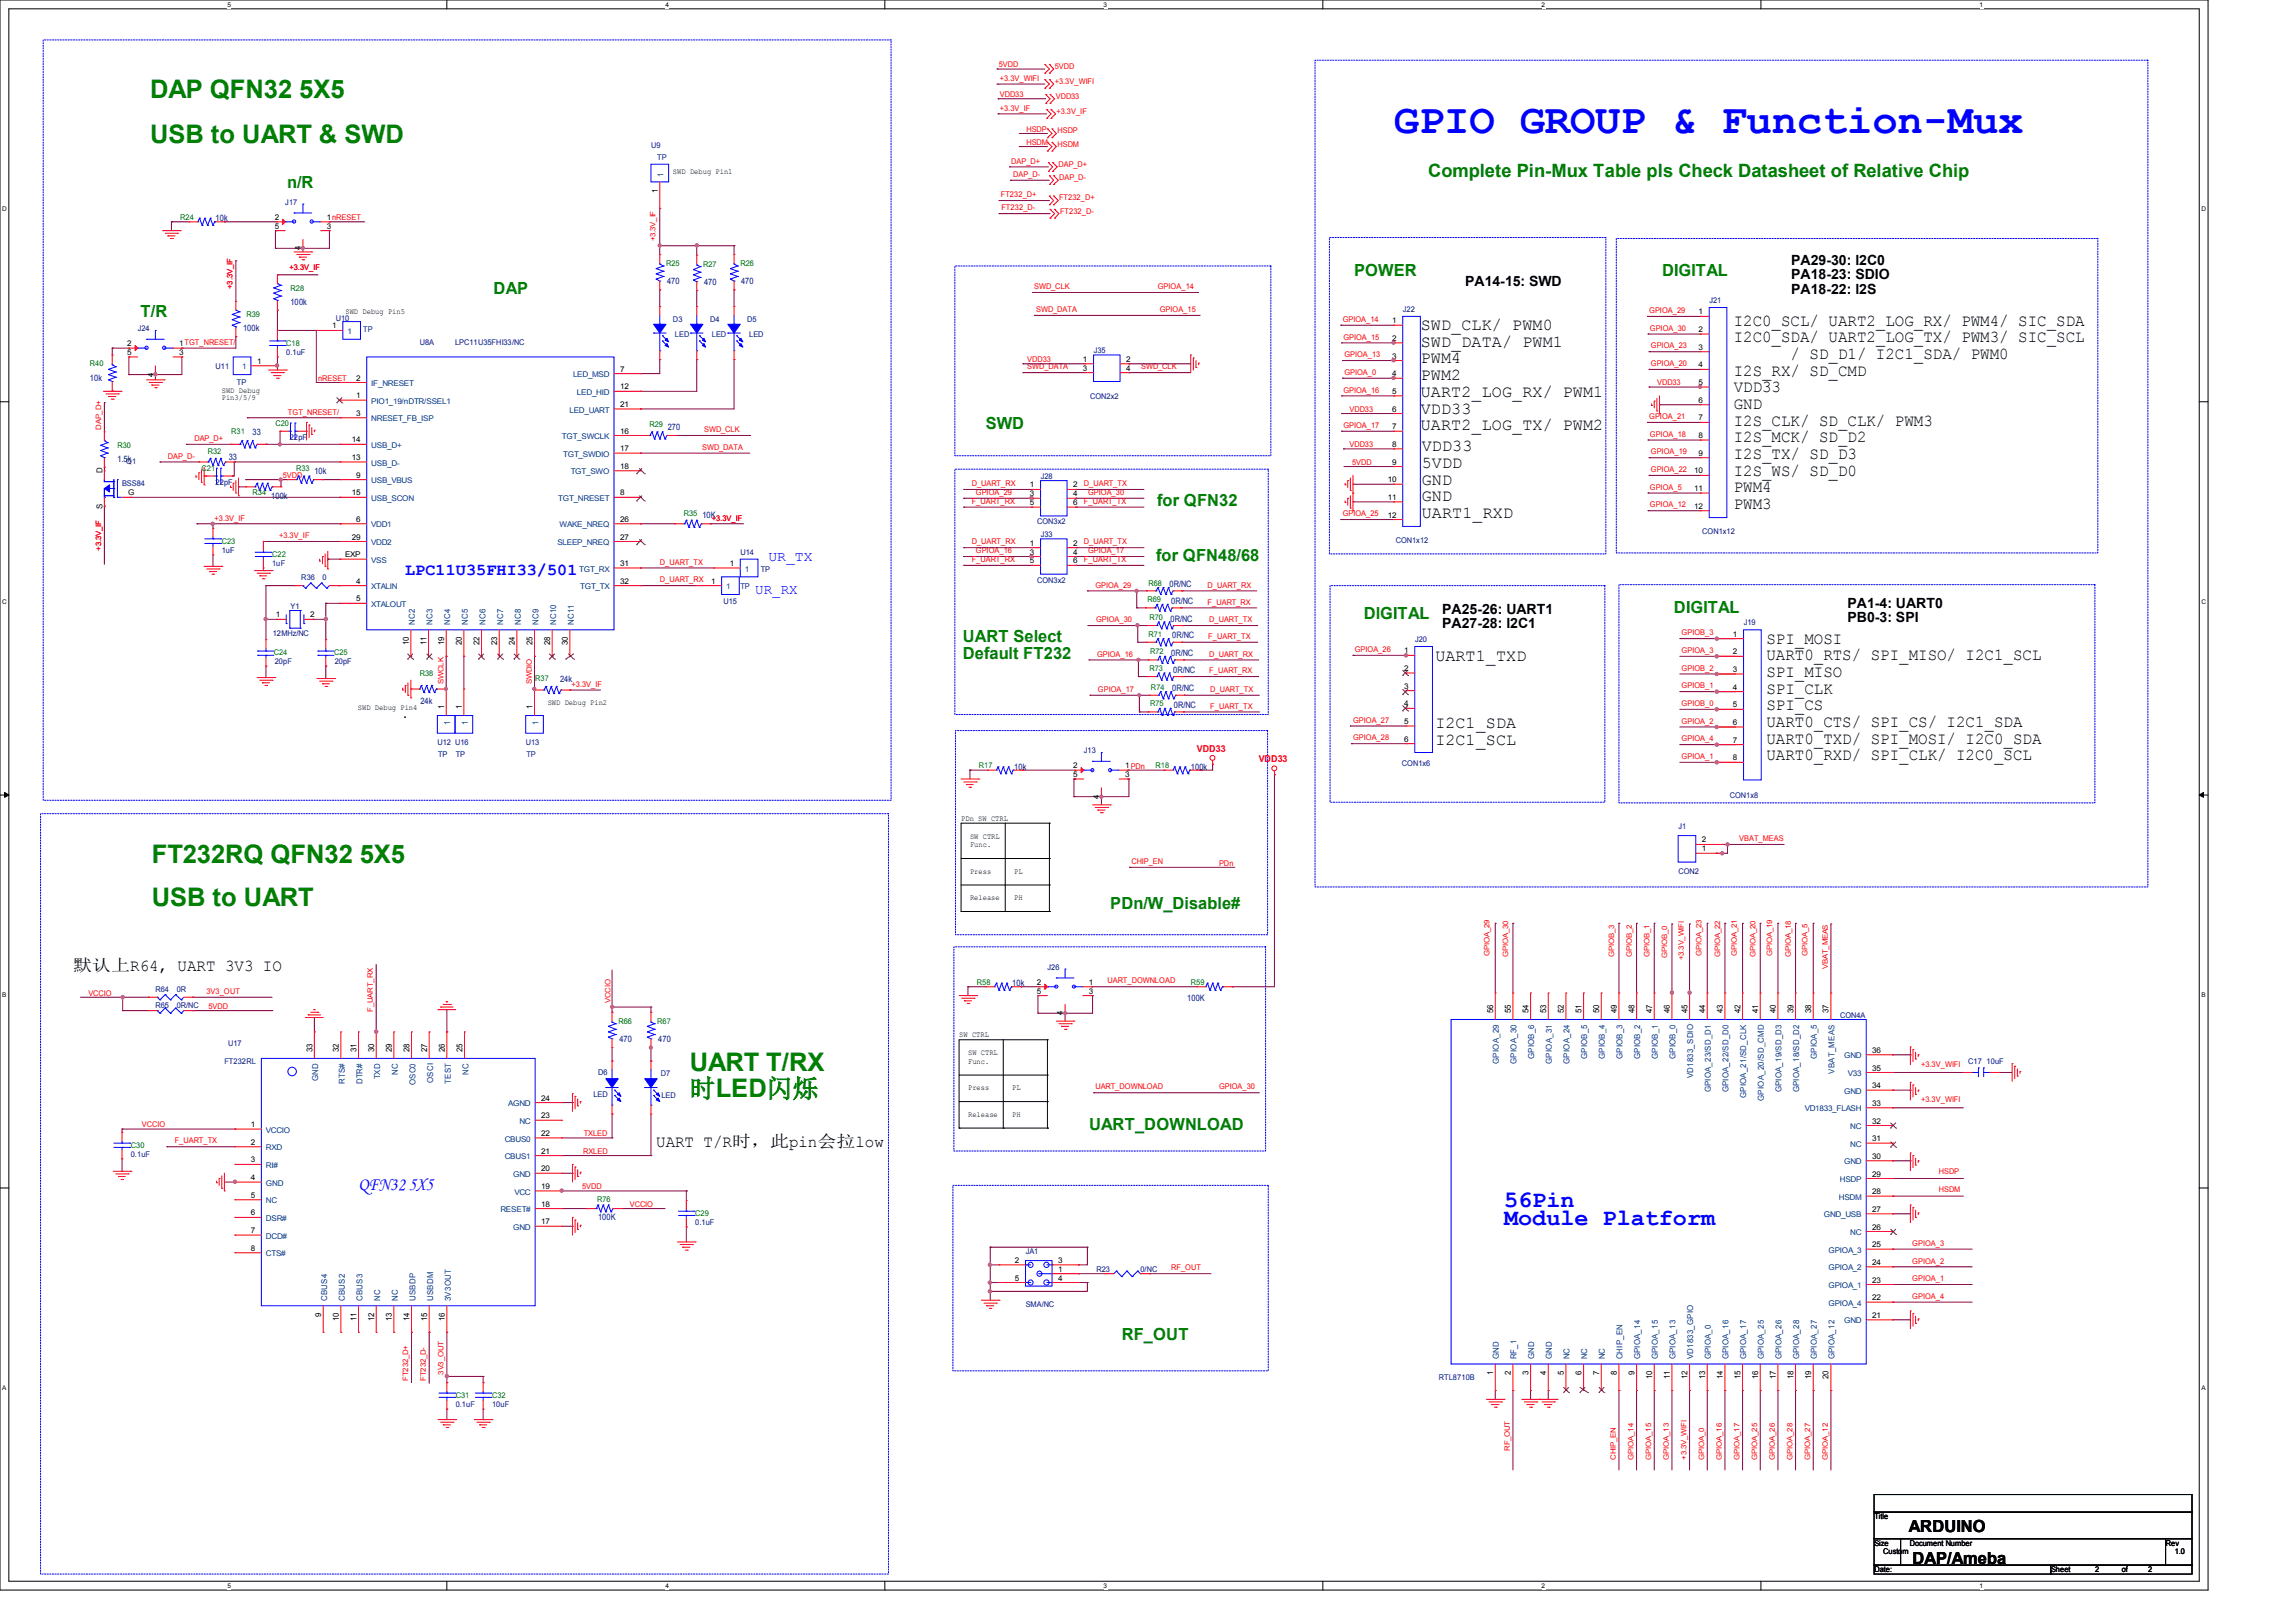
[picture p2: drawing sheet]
<svg xmlns="http://www.w3.org/2000/svg" width="297mm" height="210mm" viewBox="0 0 297 210" stroke-linecap="round" stroke-linejoin="round" font-family="sans-serif">
<defs><g id="words">
<text font-size="5.5" fill="#00f" x="180.4" y="17.1">GPIO GROUP &amp; Function-Mux</text>
<g font-size="3.3" fill="#008000">
<text x="19.4" y="12.7">DAP QFN32 5X5</text>
<text x="19.4" y="18.5">USB to UART &amp; SWD</text>
<text x="19.6" y="111.7">FT232RQ QFN32 5X5</text>
<text x="19.6" y="117.2">USB to UART</text>
<text x="89.3" y="138.6">UART T/RX</text>
<text x="89.3" y="142">时LED闪烁</text>
</g>
<g font-size="3" fill="#00f">
<text x="194.7" y="158.5">Module Platform</text>
<text x="194.7" y="156.2">56Pin</text>
</g>
<text font-size="2.4" fill="#008000" x="184.8" y="22.9">Complete Pin-Mux Table pls Check Datasheet of Relative Chip</text>
<text font-size="2.4" fill="#00f" x="46.4" y="154">QFN32 5X5</text>
<g font-size="2.2" fill="#008000">
<text x="37.2" y="24.3">n/R</text>
<text x="175.2" y="35.8">POWER</text>
<text x="215.1" y="35.8">DIGITAL</text>
<text x="18.2" y="41">T/R</text>
<text x="63.9" y="38.1">DAP</text>
<text x="127.6" y="55.5">SWD</text>
<text x="149.7" y="65.5">for QFN32</text>
<text x="149.6" y="72.6">for QFN48/68</text>
<text x="124.6" y="83.1">UART Select</text>
<text x="176.5" y="80.1">DIGITAL</text>
<text x="216.6" y="79.3">DIGITAL</text>
<text x="124.6" y="85.3">Default FT232</text>
<text x="143.7" y="117.6">PDn/W_Disable#</text>
<text x="140.9" y="146.3">UART_DOWNLOAD</text>
<text x="145.2" y="173.4">RF_OUT</text>
</g>
<g font-size="2.2">
<text x="183.9" y="42.7">SWD_CLK/ PWM0</text>
<text x="183.9" y="44.9">SWD_DATA/ PWM1</text>
<text x="183.9" y="47">PWM4</text>
<text x="224.4" y="42.1">I2C0_SCL/ UART2_LOG_RX/ PWM4/ SIC_SDA</text>
<text x="224.4" y="44.3">I2C0_SDA/ UART2_LOG_TX/ PWM3/ SIC_SCL</text>
<text x="231.7" y="46.4">/ SD_D1/ I2C1_SDA/ PWM0</text>
<text x="183.9" y="49.2">PWM2</text>
<text x="183.9" y="51.4">UART2_LOG_RX/ PWM1</text>
<text x="183.9" y="53.5">VDD33</text>
<text x="224.4" y="48.6">I2S_RX/ SD_CMD</text>
<text x="224.4" y="50.8">VDD33</text>
<text x="224.4" y="52.9">GND</text>
<text x="183.9" y="55.7">UART2_LOG_TX/ PWM2</text>
<text x="184" y="58.4">VDD33</text>
<text x="224.4" y="55.1">I2S_CLK/ SD_CLK/ PWM3</text>
<text x="224.4" y="57.2">I2S_MCK/ SD_D2</text>
<text x="224.4" y="59.4">I2S_TX/ SD_D3</text>
<text x="184" y="60.5">5VDD</text>
<text x="184" y="62.7">GND</text>
<text x="184" y="64.9">GND</text>
<text x="224.4" y="61.6">I2S_WS/ SD_D0</text>
<text x="224.4" y="63.7">PWM4</text>
<text x="224.4" y="65.9">PWM3</text>
<text x="184" y="67">UART1_RXD</text>
<text x="228.6" y="83.3">SPI_MOSI</text>
<text x="185.8" y="85.6">UART1_TXD</text>
<text x="228.6" y="85.4">UART0_RTS/ SPI_MISO/ I2C1_SCL</text>
<text x="228.6" y="87.6">SPI_MISO</text>
<text x="228.6" y="89.7">SPI_CLK</text>
<text x="185.8" y="94.2">I2C1_SDA</text>
<text x="228.6" y="91.9">SPI_CS</text>
<text x="228.6" y="94.1">UART0_CTS/ SPI_CS/ I2C1_SDA</text>
<text x="185.8" y="96.4">I2C1_SCL</text>
<text x="228.6" y="96.2">UART0_TXD/ SPI_MOSI/ I2C0_SDA</text>
<text x="228.6" y="98.4">UART0_RXD/ SPI_CLK/ I2C0_SCL</text>
<text x="9.5" y="125.7">默认上R64, UART 3V3 IO</text>
<text x="84.9" y="148.4">UART T/R时，此pin会拉low</text>
<text x="247" y="198.3">ARDUINO</text>
<text x="247.5" y="202.4">DAP/Ameba</text>
</g>
<text font-size="2.2" fill="#00f" x="52.5" y="74.4">LPC11U35FHI33/501</text>
<g font-size="1.8">
<text x="231.8" y="34.3">PA29-30: I2C0</text>
<text x="189.6" y="37">PA14-15: SWD</text>
<text x="231.8" y="36.2">PA18-23: SDIO</text>
<text x="231.8" y="38">PA18-22: I2S</text>
<text x="186.6" y="79.4">PA25-26: UART1</text>
<text x="186.6" y="81.3">PA27-28: I2C1</text>
<text x="239.1" y="78.6">PA1-4: UART0</text>
<text x="239.1" y="80.5">PB0-3: SPI</text>
</g>
<g font-size="1.8" fill="#00f">
<text x="97.7" y="76.9">UR_RX</text>
<text x="99.4" y="72.6">UR_TX</text>
</g>
<g font-size="1.2" fill="#f00">
<text x="154.9" y="97.3">VDD33</text>
<text x="162.9" y="98.6">VDD33</text>
</g>
<g font-size="1.1" fill="#004080">
<text x="85.9" y="22.9" transform="rotate(-90 85.9 22.9)">1</text>
<text x="53.7" y="80.9" transform="rotate(-90 53.7 80.9)">NC2</text>
<text x="56" y="80.9" transform="rotate(-90 56 80.9)">NC3</text>
<text x="58.2" y="80.9" transform="rotate(-90 58.2 80.9)">NC4</text>
<text x="60.5" y="80.9" transform="rotate(-90 60.5 80.9)">NC5</text>
<text x="62.8" y="80.9" transform="rotate(-90 62.8 80.9)">NC6</text>
<text x="65.1" y="80.9" transform="rotate(-90 65.1 80.9)">NC7</text>
<text x="67.4" y="80.9" transform="rotate(-90 67.4 80.9)">NC8</text>
<text x="69.7" y="80.9" transform="rotate(-90 69.7 80.9)">NC9</text>
<text x="72" y="80.9" transform="rotate(-90 72 80.9)">NC10</text>
<text x="74.2" y="80.9" transform="rotate(-90 74.2 80.9)">NC11</text>
<text x="58.2" y="93.8" transform="rotate(-90 58.2 93.8)">1</text>
<text x="60.5" y="93.8" transform="rotate(-90 60.5 93.8)">1</text>
<text x="69.7" y="93.8" transform="rotate(-90 69.7 93.8)">1</text>
<text x="194" y="137.6" transform="rotate(-90 194 137.6)">GPIOA_29</text>
<text x="196.3" y="137.6" transform="rotate(-90 196.3 137.6)">GPIOA_30</text>
<text x="198.6" y="137" transform="rotate(-90 198.6 137)">GPIOB_6</text>
<text x="200.8" y="137.6" transform="rotate(-90 200.8 137.6)">GPIOA_31</text>
<text x="203.1" y="137.6" transform="rotate(-90 203.1 137.6)">GPIOA_24</text>
<text x="205.4" y="137" transform="rotate(-90 205.4 137)">GPIOB_5</text>
<text x="207.7" y="137" transform="rotate(-90 207.7 137)">GPIOB_4</text>
<text x="210" y="137" transform="rotate(-90 210 137)">GPIOB_3</text>
<text x="212.3" y="137" transform="rotate(-90 212.3 137)">GPIOB_2</text>
<text x="214.6" y="137" transform="rotate(-90 214.6 137)">GPIOB_1</text>
<text x="216.8" y="137" transform="rotate(-90 216.8 137)">GPIOB_0</text>
<text x="235.1" y="137" transform="rotate(-90 235.1 137)">GPIOA_5</text>
<text x="41.2" y="139.9" transform="rotate(-90 41.2 139.9)">GND</text>
<text x="44.6" y="140.3" transform="rotate(-90 44.6 140.3)">RTS#</text>
<text x="46.9" y="140.3" transform="rotate(-90 46.9 140.3)">DTR#</text>
<text x="49.2" y="139.7" transform="rotate(-90 49.2 139.7)">TXD</text>
<text x="51.5" y="139.1" transform="rotate(-90 51.5 139.1)">NC</text>
<text x="53.8" y="140.4" transform="rotate(-90 53.8 140.4)">OSC0</text>
<text x="56" y="140.1" transform="rotate(-90 56 140.1)">OSCI</text>
<text x="58.3" y="140.3" transform="rotate(-90 58.3 140.3)">TEST</text>
<text x="60.6" y="139.1" transform="rotate(-90 60.6 139.1)">NC</text>
<text x="219.1" y="139.5" transform="rotate(-90 219.1 139.5)">VD1833_SDIO</text>
<text x="221.4" y="141.4" transform="rotate(-90 221.4 141.4)">GPIOA_23/SD_D1</text>
<text x="223.7" y="141.4" transform="rotate(-90 223.7 141.4)">GPIOA_22/SD_D0</text>
<text x="226" y="142.1" transform="rotate(-90 226 142.1)">GPIOA_21/SD_CLK</text>
<text x="228.3" y="142.4" transform="rotate(-90 228.3 142.4)">GPIOA_20/SD_CMD</text>
<text x="230.6" y="141.4" transform="rotate(-90 230.6 141.4)">GPIOA_19/SD_D3</text>
<text x="232.8" y="141.4" transform="rotate(-90 232.8 141.4)">GPIOA_18/SD_D2</text>
<text x="237.4" y="138.9" transform="rotate(-90 237.4 138.9)">VBAT_MEAS</text>
<text x="42.3" y="168.4" transform="rotate(-90 42.3 168.4)">CBUS4</text>
<text x="44.6" y="168.4" transform="rotate(-90 44.6 168.4)">CBUS2</text>
<text x="46.9" y="168.4" transform="rotate(-90 46.9 168.4)">CBUS3</text>
<text x="49.2" y="168.4" transform="rotate(-90 49.2 168.4)">NC</text>
<text x="51.5" y="168.4" transform="rotate(-90 51.5 168.4)">NC</text>
<text x="53.8" y="168.4" transform="rotate(-90 53.8 168.4)">USBDP</text>
<text x="56" y="168.4" transform="rotate(-90 56 168.4)">USBDM</text>
<text x="58.3" y="168.4" transform="rotate(-90 58.3 168.4)">3V3OUT</text>
<text x="194" y="175.9" transform="rotate(-90 194 175.9)">GND</text>
<text x="196.3" y="175.9" transform="rotate(-90 196.3 175.9)">RF_1</text>
<text x="198.6" y="175.9" transform="rotate(-90 198.6 175.9)">GND</text>
<text x="200.8" y="175.9" transform="rotate(-90 200.8 175.9)">GND</text>
<text x="203.1" y="175.9" transform="rotate(-90 203.1 175.9)">NC</text>
<text x="205.4" y="175.9" transform="rotate(-90 205.4 175.9)">NC</text>
<text x="207.7" y="175.9" transform="rotate(-90 207.7 175.9)">NC</text>
<text x="210" y="175.9" transform="rotate(-90 210 175.9)">CHIP_EN</text>
<text x="212.3" y="175.9" transform="rotate(-90 212.3 175.9)">GPIOA_14</text>
<text x="214.6" y="175.9" transform="rotate(-90 214.6 175.9)">GPIOA_15</text>
<text x="216.8" y="175.9" transform="rotate(-90 216.8 175.9)">GPIOA_13</text>
<text x="219.1" y="175.9" transform="rotate(-90 219.1 175.9)">VD1833_GPIO</text>
<text x="221.4" y="175.9" transform="rotate(-90 221.4 175.9)">GPIOA_0</text>
<text x="223.7" y="175.9" transform="rotate(-90 223.7 175.9)">GPIOA_16</text>
<text x="226" y="175.9" transform="rotate(-90 226 175.9)">GPIOA_17</text>
<text x="228.3" y="175.9" transform="rotate(-90 228.3 175.9)">GPIOA_25</text>
<text x="230.6" y="175.9" transform="rotate(-90 230.6 175.9)">GPIOA_26</text>
<text x="232.8" y="175.9" transform="rotate(-90 232.8 175.9)">GPIOA_28</text>
<text x="235.1" y="175.9" transform="rotate(-90 235.1 175.9)">GPIOA_27</text>
<text x="237.4" y="175.9" transform="rotate(-90 237.4 175.9)">GPIOA_12</text>
</g>
<g font-size="1.1" fill="#000080">
<text x="27.9" y="28.7">10k</text>
<text x="37.6" y="39.4">100k</text>
<text x="86.3" y="36.7">470</text>
<text x="91.1" y="36.9">470</text>
<text x="95.9" y="36.7">470</text>
<text x="31.5" y="42.8">100k</text>
<text x="11.6" y="49.2">10k</text>
<text x="15.2" y="59.7">1.5k</text>
<text x="29.6" y="59.5">33</text>
<text x="32.7" y="56.3">33</text>
<text x="86.4" y="55.6">270</text>
<text x="35.1" y="64.6">100k</text>
<text x="40.7" y="61.3">10k</text>
<text x="90.9" y="67.1">10K</text>
<text x="151.4" y="76">0R/NC</text>
<text x="151.5" y="80.4">0R/NC</text>
<text x="151.6" y="78.1">0R/NC</text>
<text x="151.7" y="82.6">0R/NC</text>
<text x="72.5" y="88.2">24k</text>
<text x="151.6" y="84.9">0R/NC</text>
<text x="151.7" y="89.5">0R/NC</text>
<text x="151.8" y="87">0R/NC</text>
<text x="54.4" y="91.1">24k</text>
<text x="151.9" y="91.6">0R/NC</text>
<text x="131.3" y="99.6">10k</text>
<text x="154.1" y="99.6">100k</text>
<text x="131" y="127.6">10k</text>
<text x="153.7" y="129.5">100K</text>
<text x="80.1" y="134.8">470</text>
<text x="85.2" y="134.8">470</text>
<text x="77.4" y="157.8">100K</text>
</g>
<g font-size="1.1">
<text x="85.1" y="24.9" transform="rotate(-90 85.1 24.9)">1</text>
<text x="38.9" y="32.4" transform="rotate(-90 38.9 32.4)">4</text>
<text x="19.9" y="48.7" transform="rotate(-90 19.9 48.7)">4</text>
<text x="13.2" y="65.9" transform="rotate(-90 13.2 65.9)">S</text>
<text x="13.2" y="61.3" transform="rotate(-90 13.2 61.3)">D</text>
<text x="52.9" y="83.5" transform="rotate(-90 52.9 83.5)">10</text>
<text x="55.2" y="83.5" transform="rotate(-90 55.2 83.5)">11</text>
<text x="57.5" y="83.5" transform="rotate(-90 57.5 83.5)">19</text>
<text x="59.8" y="83.5" transform="rotate(-90 59.8 83.5)">20</text>
<text x="62.1" y="83.5" transform="rotate(-90 62.1 83.5)">22</text>
<text x="64.3" y="83.5" transform="rotate(-90 64.3 83.5)">23</text>
<text x="66.6" y="83.5" transform="rotate(-90 66.6 83.5)">24</text>
<text x="68.9" y="83.5" transform="rotate(-90 68.9 83.5)">25</text>
<text x="71.2" y="83.5" transform="rotate(-90 71.2 83.5)">28</text>
<text x="73.5" y="83.5" transform="rotate(-90 73.5 83.5)">30</text>
<text x="57.5" y="91.8" transform="rotate(-90 57.5 91.8)">1</text>
<text x="59.8" y="91.8" transform="rotate(-90 59.8 91.8)">1</text>
<text x="68.9" y="91.8" transform="rotate(-90 68.9 91.8)">1</text>
<text x="142.3" y="103.3" transform="rotate(-90 142.3 103.3)">4</text>
<text x="137.6" y="131.4" transform="rotate(-90 137.6 131.4)">4</text>
<text x="193.2" y="131.1" transform="rotate(-90 193.2 131.1)">56</text>
<text x="195.5" y="131.1" transform="rotate(-90 195.5 131.1)">55</text>
<text x="197.8" y="131.1" transform="rotate(-90 197.8 131.1)">54</text>
<text x="200.1" y="131.1" transform="rotate(-90 200.1 131.1)">53</text>
<text x="202.4" y="131.1" transform="rotate(-90 202.4 131.1)">52</text>
<text x="204.7" y="131.1" transform="rotate(-90 204.7 131.1)">51</text>
<text x="206.9" y="131.1" transform="rotate(-90 206.9 131.1)">50</text>
<text x="209.2" y="131.1" transform="rotate(-90 209.2 131.1)">49</text>
<text x="211.5" y="131.1" transform="rotate(-90 211.5 131.1)">48</text>
<text x="213.8" y="131.1" transform="rotate(-90 213.8 131.1)">47</text>
<text x="216.1" y="131.1" transform="rotate(-90 216.1 131.1)">46</text>
<text x="218.4" y="131.1" transform="rotate(-90 218.4 131.1)">45</text>
<text x="220.7" y="131.1" transform="rotate(-90 220.7 131.1)">44</text>
<text x="222.9" y="131.1" transform="rotate(-90 222.9 131.1)">43</text>
<text x="225.2" y="131.1" transform="rotate(-90 225.2 131.1)">42</text>
<text x="227.5" y="131.1" transform="rotate(-90 227.5 131.1)">41</text>
<text x="229.8" y="131.1" transform="rotate(-90 229.8 131.1)">40</text>
<text x="232.1" y="131.1" transform="rotate(-90 232.1 131.1)">39</text>
<text x="234.4" y="131.1" transform="rotate(-90 234.4 131.1)">38</text>
<text x="236.7" y="131.1" transform="rotate(-90 236.7 131.1)">37</text>
<text x="40.4" y="136.1" transform="rotate(-90 40.4 136.1)">33</text>
<text x="43.9" y="136.1" transform="rotate(-90 43.9 136.1)">32</text>
<text x="46.1" y="136.1" transform="rotate(-90 46.1 136.1)">31</text>
<text x="48.4" y="136.1" transform="rotate(-90 48.4 136.1)">30</text>
<text x="50.7" y="136.1" transform="rotate(-90 50.7 136.1)">29</text>
<text x="53" y="136.1" transform="rotate(-90 53 136.1)">28</text>
<text x="55.3" y="136.1" transform="rotate(-90 55.3 136.1)">27</text>
<text x="57.6" y="136.1" transform="rotate(-90 57.6 136.1)">26</text>
<text x="59.9" y="136.1" transform="rotate(-90 59.9 136.1)">25</text>
<text x="41.6" y="170.3" transform="rotate(-90 41.6 170.3)">9</text>
<text x="43.9" y="170.9" transform="rotate(-90 43.9 170.9)">10</text>
<text x="46.1" y="170.9" transform="rotate(-90 46.1 170.9)">11</text>
<text x="48.4" y="170.9" transform="rotate(-90 48.4 170.9)">12</text>
<text x="50.7" y="170.9" transform="rotate(-90 50.7 170.9)">13</text>
<text x="53" y="170.9" transform="rotate(-90 53 170.9)">14</text>
<text x="55.3" y="170.9" transform="rotate(-90 55.3 170.9)">15</text>
<text x="57.6" y="170.9" transform="rotate(-90 57.6 170.9)">16</text>
<text x="193.2" y="177.9" transform="rotate(-90 193.2 177.9)">1</text>
<text x="195.5" y="177.9" transform="rotate(-90 195.5 177.9)">2</text>
<text x="197.8" y="177.9" transform="rotate(-90 197.8 177.9)">3</text>
<text x="200.1" y="177.9" transform="rotate(-90 200.1 177.9)">4</text>
<text x="202.4" y="177.9" transform="rotate(-90 202.4 177.9)">5</text>
<text x="204.7" y="177.9" transform="rotate(-90 204.7 177.9)">6</text>
<text x="206.9" y="177.9" transform="rotate(-90 206.9 177.9)">7</text>
<text x="209.2" y="177.9" transform="rotate(-90 209.2 177.9)">8</text>
<text x="211.5" y="177.9" transform="rotate(-90 211.5 177.9)">9</text>
<text x="213.8" y="178.5" transform="rotate(-90 213.8 178.5)">10</text>
<text x="216.1" y="178.5" transform="rotate(-90 216.1 178.5)">11</text>
<text x="218.4" y="178.5" transform="rotate(-90 218.4 178.5)">12</text>
<text x="220.7" y="178.5" transform="rotate(-90 220.7 178.5)">13</text>
<text x="222.9" y="178.5" transform="rotate(-90 222.9 178.5)">14</text>
<text x="225.2" y="178.5" transform="rotate(-90 225.2 178.5)">15</text>
<text x="227.5" y="178.5" transform="rotate(-90 227.5 178.5)">16</text>
<text x="229.8" y="178.5" transform="rotate(-90 229.8 178.5)">17</text>
<text x="232.1" y="178.5" transform="rotate(-90 232.1 178.5)">18</text>
<text x="234.4" y="178.5" transform="rotate(-90 234.4 178.5)">19</text>
<text x="236.7" y="178.5" transform="rotate(-90 236.7 178.5)">20</text>
</g>
<g font-size="1" fill="#f00">
<text x="129.3" y="8.7">5VDD</text>
<text x="129.4" y="10.5">+3.3V_WIFI</text>
<text x="136.5" y="8.9">5VDD</text>
<text x="136.5" y="10.8">+3.3V_WIFI</text>
<text x="129.4" y="14.3">+3.3V_IF</text>
<text x="129.4" y="12.6">VDD33</text>
<text x="132.8" y="17.1">HSDP</text>
<text x="136.6" y="12.8">VDD33</text>
<text x="136.7" y="14.7">+3.3V_IF</text>
<text x="136.8" y="17.2">HSDP</text>
<text x="130.9" y="21.2">DAP_D+</text>
<text x="131.1" y="22.9">DAP_D-</text>
<text x="132.8" y="18.8">HSDM</text>
<text x="136.8" y="19">HSDM</text>
<text x="137" y="21.6">DAP_D+</text>
<text x="137.1" y="23.3">DAP_D-</text>
<text x="129.5" y="25.5">FT232_D+</text>
<text x="129.6" y="27.2">FT232_D-</text>
<text x="137.1" y="25.9">FT232_D+</text>
<text x="137.2" y="27.6">FT232_D-</text>
<text x="37.5" y="34.9">+3.3V_IF</text>
<text x="84.8" y="31.2" transform="rotate(-90 84.8 31.2)">+3.3V_IF</text>
<text x="30.1" y="37.4" transform="rotate(-90 30.1 37.4)">+3.3V_IF</text>
<text x="133.8" y="37.4">SWD_CLK</text>
<text x="134.1" y="40.4">SWD_DATA</text>
<text x="149.8" y="37.4">GPIOA_14</text>
<text x="150.1" y="40.4">GPIOA_15</text>
<text x="173.8" y="41.7">GPIOA_14</text>
<text x="213.4" y="40.5">GPIOA_29</text>
<text x="132.9" y="47.8">SWD_DATA</text>
<text x="132.9" y="46.9">VDD33</text>
<text x="147.7" y="47.8">SWD_CLK</text>
<text x="173.8" y="43.9">GPIOA_15</text>
<text x="174" y="46.2">GPIOA_13</text>
<text x="213.5" y="42.8">GPIOA_30</text>
<text x="213.6" y="45.1">GPIOA_23</text>
<text x="213.6" y="47.4">GPIOA_20</text>
<text x="37.3" y="53.6">TGT_NRESET/</text>
<text x="41.2" y="49.3">nRESET</text>
<text x="173.8" y="50.8">GPIOA_16</text>
<text x="174" y="48.5">GPIOA_0</text>
<text x="174.7" y="53.3">VDD33</text>
<text x="214.5" y="49.9">VDD33</text>
<text x="13.1" y="55.6" transform="rotate(-90 13.1 55.6)">DAP_D+</text>
<text x="21.7" y="59.4">DAP_D-</text>
<text x="25.2" y="57.1">DAP_D+</text>
<text x="90.9" y="58.2">SWD_DATA</text>
<text x="91.1" y="55.9">SWD_CLK</text>
<text x="173.8" y="55.4">GPIOA_17</text>
<text x="174.7" y="57.9">VDD33</text>
<text x="213.4" y="54.2">GPIOA_21</text>
<text x="213.5" y="56.5">GPIOA_18</text>
<text x="213.6" y="58.8">GPIOA_19</text>
<text x="36.6" y="61.8">5VDD</text>
<text x="125.7" y="62.9">D_UART_RX</text>
<text x="125.7" y="65.2">F_UART_RX</text>
<text x="126.3" y="64.1">GPIOA_29</text>
<text x="140.3" y="62.9">D_UART_TX</text>
<text x="140.3" y="65.2">F_UART_TX</text>
<text x="140.8" y="64.1">GPIOA_30</text>
<text x="175" y="60.2">5VDD</text>
<text x="213.5" y="63.4">GPIOA_5</text>
<text x="213.5" y="65.7">GPIOA_12</text>
<text x="213.6" y="61.1">GPIOA_22</text>
<text x="13.1" y="71.2" transform="rotate(-90 13.1 71.2)">+3.3V_IF</text>
<text x="27.8" y="67.4">+3.3V_IF</text>
<text x="36.1" y="69.6">+3.3V_IF</text>
<text x="92.1" y="67.4">+3.3V_IF</text>
<text x="125.7" y="70.4">D_UART_RX</text>
<text x="126.3" y="71.6">GPIOA_16</text>
<text x="140.3" y="70.4">D_UART_TX</text>
<text x="140.8" y="71.6">GPIOA_17</text>
<text x="173.8" y="66.8">GPIOA_25</text>
<text x="85.4" y="73.1">D_UART_TX</text>
<text x="85.4" y="75.4">D_UART_RX</text>
<text x="125.7" y="72.7">F_UART_RX</text>
<text x="140.3" y="72.7">F_UART_TX</text>
<text x="141.8" y="76">GPIOA_29</text>
<text x="156.3" y="76">D_UART_RX</text>
<text x="141.8" y="80.5">GPIOA_30</text>
<text x="156.3" y="78.2">F_UART_RX</text>
<text x="156.4" y="82.7">F_UART_TX</text>
<text x="156.5" y="80.5">D_UART_TX</text>
<text x="217.6" y="82.2">GPIOB_3</text>
<text x="57.4" y="88.5" transform="rotate(-90 57.4 88.5)">SWCLK</text>
<text x="68.8" y="88.5" transform="rotate(-90 68.8 88.5)">SWDIO</text>
<text x="74" y="88.9">+3.3V_IF</text>
<text x="142" y="85">GPIOA_16</text>
<text x="142.1" y="89.5">GPIOA_17</text>
<text x="156.5" y="85">D_UART_RX</text>
<text x="156.5" y="87.1">F_UART_RX</text>
<text x="156.6" y="89.5">D_UART_TX</text>
<text x="175.3" y="84.4">GPIOA_26</text>
<text x="217.6" y="84.5">GPIOA_3</text>
<text x="217.6" y="89.1">GPIOB_1</text>
<text x="217.6" y="86.8">GPIOB_2</text>
<text x="156.6" y="91.7">F_UART_TX</text>
<text x="175.1" y="93.5">GPIOA_27</text>
<text x="175.1" y="95.8">GPIOA_28</text>
<text x="217.6" y="95.9">GPIOA_4</text>
<text x="217.6" y="93.6">GPIOA_2</text>
<text x="217.6" y="91.4">GPIOB_0</text>
<text x="217.6" y="98.2">GPIOA_1</text>
<text x="146.4" y="111.8">CHIP_EN</text>
<text x="157.8" y="112">PDn</text>
<text x="225.1" y="108.8">VBAT_MEAS</text>
<text x="192.8" y="123.7" transform="rotate(-90 192.8 123.7)">GPIOA_29</text>
<text x="195.2" y="123.8" transform="rotate(-90 195.2 123.8)">GPIOA_30</text>
<text x="208.9" y="123.8" transform="rotate(-90 208.9 123.8)">GPIOB_3</text>
<text x="211.2" y="123.8" transform="rotate(-90 211.2 123.8)">GPIOB_2</text>
<text x="213.5" y="123.8" transform="rotate(-90 213.5 123.8)">GPIOB_1</text>
<text x="215.8" y="123.9" transform="rotate(-90 215.8 123.9)">GPIOB_0</text>
<text x="217.9" y="124.2" transform="rotate(-90 217.9 124.2)">+3.3V_WIFI</text>
<text x="220.2" y="123.7" transform="rotate(-90 220.2 123.7)">GPIOA_23</text>
<text x="222.6" y="123.8" transform="rotate(-90 222.6 123.8)">GPIOA_22</text>
<text x="224.8" y="123.7" transform="rotate(-90 224.8 123.7)">GPIOA_21</text>
<text x="227.2" y="123.8" transform="rotate(-90 227.2 123.8)">GPIOA_20</text>
<text x="229.4" y="123.7" transform="rotate(-90 229.4 123.7)">GPIOA_19</text>
<text x="231.8" y="123.8" transform="rotate(-90 231.8 123.8)">GPIOA_18</text>
<text x="233.9" y="123.7" transform="rotate(-90 233.9 123.7)">GPIOA_5</text>
<text x="236.6" y="125.4" transform="rotate(-90 236.6 125.4)">VBAT_MEAS</text>
<text x="11.4" y="128.8">VCCIO</text>
<text x="26.7" y="128.6">3V3_OUT</text>
<text x="27" y="130.6">5VDD</text>
<text x="48.3" y="130.9" transform="rotate(-90 48.3 130.9)">F_UART_RX</text>
<text x="79" y="129.8" transform="rotate(-90 79 129.8)">VCCIO</text>
<text x="143.3" y="127.3">UART_DOWNLOAD</text>
<text x="141.8" y="141">UART_DOWNLOAD</text>
<text x="157.8" y="141">GPIOA_30</text>
<text x="248.6" y="138">+3.3V_WIFI</text>
<text x="248.6" y="142.6">+3.3V_WIFI</text>
<text x="18.4" y="145.9">VCCIO</text>
<text x="22.6" y="148">F_UART_TX</text>
<text x="75.4" y="149.3">RXLED</text>
<text x="75.5" y="147">TXLED</text>
<text x="75.3" y="153.9">5VDD</text>
<text x="250.9" y="154.2">HSDM</text>
<text x="250.9" y="151.9">HSDP</text>
<text x="81.5" y="156.2">VCCIO</text>
<text x="247.5" y="161.2">GPIOA_3</text>
<text x="151.6" y="164.4">RF_OUT</text>
<text x="247.5" y="163.5">GPIOA_2</text>
<text x="247.5" y="165.8">GPIOA_1</text>
<text x="247.5" y="168.1">GPIOA_4</text>
<text x="52.8" y="178.7" transform="rotate(-90 52.8 178.7)">FT232_D+</text>
<text x="55.1" y="178.7" transform="rotate(-90 55.1 178.7)">FT232_D-</text>
<text x="57.4" y="177.9" transform="rotate(-90 57.4 177.9)">3V3_OUT</text>
<text x="195.4" y="187.7" transform="rotate(-90 195.4 187.7)">RF_OUT</text>
<text x="209.1" y="188.8" transform="rotate(-90 209.1 188.8)">CHIP_EN</text>
<text x="211.4" y="188.8" transform="rotate(-90 211.4 188.8)">GPIOA_14</text>
<text x="213.7" y="188.8" transform="rotate(-90 213.7 188.8)">GPIOA_15</text>
<text x="216" y="188.8" transform="rotate(-90 216 188.8)">GPIOA_13</text>
<text x="218.3" y="188.8" transform="rotate(-90 218.3 188.8)">+3.3V_WIFI</text>
<text x="220.5" y="188.8" transform="rotate(-90 220.5 188.8)">GPIOA_0</text>
<text x="222.8" y="188.8" transform="rotate(-90 222.8 188.8)">GPIOA_16</text>
<text x="225.1" y="188.8" transform="rotate(-90 225.1 188.8)">GPIOA_17</text>
<text x="227.4" y="188.8" transform="rotate(-90 227.4 188.8)">GPIOA_25</text>
<text x="229.7" y="188.8" transform="rotate(-90 229.7 188.8)">GPIOA_26</text>
<text x="232" y="188.8" transform="rotate(-90 232 188.8)">GPIOA_28</text>
<text x="234.3" y="188.8" transform="rotate(-90 234.3 188.8)">GPIOA_27</text>
<text x="236.6" y="188.8" transform="rotate(-90 236.6 188.8)">GPIOA_12</text>
</g>
<g font-size="1" fill="#000080">
<text x="84.3" y="19.2">U9</text>
<text x="85.1" y="20.7">TP</text>
<text x="36.9" y="26.5">J17</text>
<text x="43.4" y="41.5">U10</text>
<text x="87.1" y="41.7">D3</text>
<text x="91.9" y="41.7">D4</text>
<text x="96.7" y="41.7">D5</text>
<text x="181.6" y="40.3">J22</text>
<text x="221.2" y="39.2">J21</text>
<text x="17.8" y="42.8">J24</text>
<text x="27.9" y="47.8">U11</text>
<text x="37" y="45.9">0.1uF</text>
<text x="47" y="43">TP</text>
<text x="54.3" y="44.7">U8A</text>
<text x="58.9" y="44.7">LPC11U35FHI33/NC</text>
<text x="87.3" y="43.6">LED</text>
<text x="92.1" y="43.6">LED</text>
<text x="97" y="43.6">LED</text>
<text x="141.5" y="45.7">J35</text>
<text x="30.7" y="49.8">TP</text>
<text x="141.1" y="51.6">CON2x2</text>
<text x="16.3" y="60">Q1</text>
<text x="37.5" y="56.9">22pF</text>
<text x="15.8" y="62.8">BSS84</text>
<text x="27.9" y="62.7">22pF</text>
<text x="134.7" y="61.9">J28</text>
<text x="28.7" y="71.5">1uF</text>
<text x="95.8" y="71.8">U14</text>
<text x="134.2" y="67.9">CON3x2</text>
<text x="134.7" y="69.5">J33</text>
<text x="180.6" y="70.3">CON1x12</text>
<text x="220.3" y="69.1">CON1x12</text>
<text x="35.2" y="73.2">1uF</text>
<text x="39" y="75.1">R36</text>
<text x="41.7" y="75.1">0</text>
<text x="95.8" y="76.2">TP</text>
<text x="98.4" y="74">TP</text>
<text x="134.2" y="75.4">CON3x2</text>
<text x="35.3" y="82.3">12MHz/NC</text>
<text x="37.6" y="78.8">Y1</text>
<text x="93.6" y="78.1">U15</text>
<text x="183.1" y="83.1">J20</text>
<text x="225.7" y="80.9">J19</text>
<text x="35.6" y="85.9">20pF</text>
<text x="43.3" y="85.9">20pF</text>
<text x="56.6" y="96.4">U12 U16</text>
<text x="56.7" y="97.9">TP</text>
<text x="59" y="97.9">TP</text>
<text x="68" y="96.4">U13</text>
<text x="68.1" y="97.9">TP</text>
<text x="140.3" y="97.5">J13</text>
<text x="181.4" y="99.1">CON1x6</text>
<text x="217.2" y="107.3">J1</text>
<text x="223.9" y="103.2">CON1x8</text>
<text x="217.2" y="113.1">CON2</text>
<text x="135.6" y="125.5">J26</text>
<text x="20.1" y="130.4">R65</text>
<text x="20.1" y="128.4">R64</text>
<text x="22.9" y="130.4">0R/NC</text>
<text x="22.9" y="128.4">0R</text>
<text x="238.1" y="131.7">CON4A</text>
<text x="29" y="137.7">FT232RL</text>
<text x="29.5" y="135.3">U17</text>
<text x="254.7" y="137.7">C17</text>
<text x="257.1" y="137.7">10uF</text>
<text x="76.8" y="141.9">LED</text>
<text x="77.4" y="139.1">D6</text>
<text x="85.5" y="139.2">D7</text>
<text x="85.6" y="142.1">LED</text>
<text x="16.9" y="149.7">0.1uF</text>
<text x="90" y="158.5">0.1uF</text>
<text x="132.7" y="162.3">JA1</text>
<text x="141.9" y="164.5">R23</text>
<text x="147.6" y="164.5">0/NC</text>
<text x="132.7" y="169.1">SMA/NC</text>
<text x="186.2" y="178.5">RTL8710B</text>
<text x="59" y="182.1">0.1uF</text>
<text x="63.7" y="182.1">10uF</text>
</g>
<g font-size="1">
<text x="87.1" y="22.6">SWD Debug Pin1</text>
<text x="35.6" y="28.4">2</text>
<text x="35.6" y="29.6">5</text>
<text x="42.3" y="28.4">1nRESET</text>
<text x="42.3" y="29.6">3</text>
<text x="44.7" y="40.6">SWD Debug Pin5</text>
<text x="180.1" y="41.8">1</text>
<text x="219.8" y="40.7">1</text>
<text x="16.5" y="44.8">2</text>
<text x="16.5" y="45.9">5</text>
<text x="23.2" y="44.8">1TGT_NRESET/</text>
<text x="23.2" y="45.9">3</text>
<text x="33.3" y="47.1">1</text>
<text x="43" y="42.5">1</text>
<text x="140.1" y="46.8">1</text>
<text x="140.1" y="48">3</text>
<text x="145.7" y="46.8">2</text>
<text x="145.7" y="48">4</text>
<text x="180.1" y="44.1">2</text>
<text x="180.1" y="46.4">3</text>
<text x="219.8" y="43">2</text>
<text x="219.8" y="47.5">4</text>
<text x="219.8" y="45.3">3</text>
<text x="28.7" y="50.8">SWD Debug</text>
<text x="28.7" y="51.8">Pin3/5/9</text>
<text x="46.1" y="51.5">1</text>
<text x="46.1" y="49.2">2</text>
<text x="46.1" y="53.8">3</text>
<text x="80.3" y="48.1">7</text>
<text x="80.3" y="50.4">12</text>
<text x="80.3" y="52.7">21</text>
<text x="180.1" y="48.7">4</text>
<text x="180.1" y="51">5</text>
<text x="180.1" y="53.3">6</text>
<text x="219.8" y="49.8">5</text>
<text x="219.8" y="52.1">6</text>
<text x="45.5" y="57.2">14</text>
<text x="45.5" y="59.5">13</text>
<text x="80.3" y="58.4">17</text>
<text x="80.3" y="56.1">16</text>
<text x="180.1" y="55.5">7</text>
<text x="180.1" y="57.8">8</text>
<text x="219.8" y="54.4">7</text>
<text x="219.8" y="56.7">8</text>
<text x="219.8" y="59">9</text>
<text x="16.6" y="64.1">G</text>
<text x="45.5" y="64.1">15</text>
<text x="46.1" y="61.8">9</text>
<text x="80.3" y="64.1">8</text>
<text x="80.3" y="60.7">18</text>
<text x="133.3" y="63.1">1</text>
<text x="133.3" y="64.2">3</text>
<text x="133.3" y="65.4">5</text>
<text x="138.9" y="63.1">2</text>
<text x="138.9" y="64.2">4</text>
<text x="138.9" y="65.4">6</text>
<text x="179.6" y="62.4">10</text>
<text x="179.6" y="64.7">11</text>
<text x="180.1" y="60.1">9</text>
<text x="219.3" y="61.3">10</text>
<text x="219.3" y="63.5">11</text>
<text x="219.3" y="65.8">12</text>
<text x="45.5" y="69.8">29</text>
<text x="46.1" y="67.5">6</text>
<text x="80.3" y="67.5">26</text>
<text x="80.3" y="69.8">27</text>
<text x="133.3" y="70.6">1</text>
<text x="133.3" y="71.8">3</text>
<text x="138.9" y="70.6">2</text>
<text x="138.9" y="71.8">4</text>
<text x="179.6" y="67">12</text>
<text x="44.7" y="72.1">EXP</text>
<text x="46.1" y="75.5">4</text>
<text x="46.1" y="77.8">5</text>
<text x="80.3" y="73.2">31</text>
<text x="80.3" y="75.5">32</text>
<text x="92" y="75.5">1</text>
<text x="94.4" y="73.2">1</text>
<text x="133.3" y="72.9">5</text>
<text x="138.9" y="72.9">6</text>
<text x="35.7" y="79.9">1</text>
<text x="40.1" y="79.9">2</text>
<text x="224.2" y="82.4">1</text>
<text x="181.7" y="86.8">2</text>
<text x="181.7" y="84.5">1</text>
<text x="181.7" y="89.1">3</text>
<text x="224.2" y="84.7">2</text>
<text x="224.2" y="89.2">4</text>
<text x="224.2" y="87">3</text>
<text x="46.3" y="91.8">SWD Debug Pin4</text>
<text x="70.9" y="91.3">SWD Debug Pin2</text>
<text x="181.7" y="91.4">4</text>
<text x="181.7" y="93.7">5</text>
<text x="181.7" y="96">6</text>
<text x="224.2" y="91.5">5</text>
<text x="224.2" y="93.8">6</text>
<text x="138.9" y="99.4">2</text>
<text x="138.9" y="100.5">5</text>
<text x="145.6" y="99.4">1PDn</text>
<text x="145.6" y="100.5">3</text>
<text x="224.2" y="96.1">7</text>
<text x="224.2" y="98.4">8</text>
<text x="124.4" y="106.2">PDn SW CTRL</text>
<text x="125.5" y="108.5">SW CTRL</text>
<text x="125.5" y="109.6">Func.</text>
<text x="125.5" y="113.1">Press</text>
<text x="131.3" y="113.1">PL</text>
<text x="220.2" y="110.2">1</text>
<text x="220.2" y="109">2</text>
<text x="125.5" y="116.5">Release</text>
<text x="131.3" y="116.5">PH</text>
<text x="134.2" y="127.4">2</text>
<text x="134.2" y="128.6">5</text>
<text x="140.9" y="127.4">1</text>
<text x="140.9" y="128.6">3</text>
<text x="124.1" y="134.2">SW CTRL</text>
<text x="125.3" y="136.5">SW CTRL</text>
<text x="125.3" y="137.7">Func.</text>
<text x="242.3" y="136.2">36</text>
<text x="70.1" y="142.4">24</text>
<text x="125.3" y="141.1">Press</text>
<text x="131" y="141.1">PL</text>
<text x="242.3" y="143.1">33</text>
<text x="242.3" y="140.8">34</text>
<text x="242.3" y="138.5">35</text>
<text x="32.5" y="148.1">2</text>
<text x="32.5" y="145.8">1</text>
<text x="70.1" y="149.3">21</text>
<text x="70.1" y="147">22</text>
<text x="70.1" y="144.7">23</text>
<text x="125.3" y="144.5">Release</text>
<text x="131" y="144.5">PH</text>
<text x="242.3" y="145.4">32</text>
<text x="242.3" y="149.9">30</text>
<text x="242.3" y="147.7">31</text>
<text x="32.5" y="155">5</text>
<text x="32.5" y="152.7">4</text>
<text x="32.5" y="150.4">3</text>
<text x="70.1" y="153.8">19</text>
<text x="70.1" y="151.6">20</text>
<text x="242.3" y="154.5">28</text>
<text x="242.3" y="152.2">29</text>
<text x="32.5" y="157.3">6</text>
<text x="32.5" y="159.6">7</text>
<text x="32.5" y="161.8">8</text>
<text x="70.1" y="158.4">17</text>
<text x="70.1" y="156.1">18</text>
<text x="242.3" y="161.4">25</text>
<text x="242.3" y="159.1">26</text>
<text x="242.3" y="156.8">27</text>
<text x="131.3" y="163.4">2</text>
<text x="131.3" y="165.7">5</text>
<text x="136.9" y="164.5">1</text>
<text x="136.9" y="163.4">3</text>
<text x="136.9" y="165.7">4</text>
<text x="242.3" y="165.9">23</text>
<text x="242.3" y="163.7">24</text>
<text x="242.3" y="170.5">21</text>
<text x="242.3" y="168.2">22</text>
<text x="242.6" y="196.6">Title</text>
<text x="242.6" y="200">Size</text>
<text x="242.6" y="203.4">Date:</text>
<text x="243.7" y="201.1">Custom</text>
<text x="247.1" y="200">Document Number</text>
<text x="265.4" y="203.4">Sheet</text>
<text x="271.1" y="203.4">2</text>
<text x="274.6" y="203.4">of</text>
<text x="278" y="203.4">2</text>
<text x="280.3" y="200">Rev</text>
<text x="281.4" y="201">1.0</text>
</g>
<g font-size="1" fill="#008000">
<text x="23.3" y="28.4">R24</text>
<text x="86.2" y="34.4">R25</text>
<text x="91" y="34.5">R27</text>
<text x="95.8" y="34.4">R26</text>
<text x="31.9" y="41">R39</text>
<text x="37.6" y="37.6">R28</text>
<text x="11.6" y="47.4">R40</text>
<text x="37" y="44.8">C18</text>
<text x="15.2" y="57.9">R30</text>
<text x="26.9" y="58.7">R32</text>
<text x="29.9" y="56.2">R31</text>
<text x="35.6" y="55.1">C20</text>
<text x="84" y="55.3">R29</text>
<text x="26.1" y="60.9">C21</text>
<text x="32.7" y="64.1">R34</text>
<text x="38.3" y="61">R33</text>
<text x="28.7" y="70.4">C23</text>
<text x="88.5" y="66.7">R35</text>
<text x="35.2" y="72.1">C22</text>
<text x="148.5" y="77.9">R69</text>
<text x="148.6" y="75.8">R68</text>
<text x="148.6" y="82.4">R71</text>
<text x="148.7" y="80.2">R70</text>
<text x="35.4" y="84.8">C24</text>
<text x="43.2" y="84.8">C25</text>
<text x="54.3" y="87.4">R38</text>
<text x="69.3" y="88.1">R37</text>
<text x="148.7" y="86.8">R73</text>
<text x="148.8" y="84.7">R72</text>
<text x="149" y="89.2">R74</text>
<text x="148.8" y="91.4">R75</text>
<text x="126.7" y="99.4">R17</text>
<text x="149.5" y="99.4">R18</text>
<text x="126.4" y="127.4">R58</text>
<text x="154.1" y="127.4">R59</text>
<text x="80" y="132.5">R66</text>
<text x="85.1" y="132.5">R67</text>
<text x="16.9" y="148.5">C30</text>
<text x="77.3" y="155.5">R76</text>
<text x="90" y="157.4">C29</text>
<text x="59" y="180.9">C31</text>
<text x="63.7" y="180.9">C32</text>
</g>
<g font-size="1" fill="#004080">
<text x="31.3" y="47.8">1</text>
<text x="45" y="43.2">1</text>
<text x="48" y="52.2">PIO1_19/nDTR/SSEL1</text>
<text x="48" y="50">IF_NRESET</text>
<text x="73.7" y="53.4">LED_UART</text>
<text x="74.2" y="48.8">LED_MSD</text>
<text x="74.7" y="51.1">LED_HID</text>
<text x="48" y="54.5">NRESET_FB_ISP</text>
<text x="48" y="58">USB_D+</text>
<text x="72.7" y="56.8">TGT_SWCLK</text>
<text x="72.9" y="59.1">TGT_SWDIO</text>
<text x="48" y="62.5">USB_VBUS</text>
<text x="48" y="64.8">USB_SCON</text>
<text x="48" y="60.2">USB_D-</text>
<text x="72.3" y="64.8">TGT_NRESET</text>
<text x="73.9" y="61.4">TGT_SWO</text>
<text x="48" y="68.2">VDD1</text>
<text x="48" y="70.5">VDD2</text>
<text x="72.1" y="70.5">SLEEP_NREQ</text>
<text x="72.4" y="68.2">WAKE_NREQ</text>
<text x="48" y="76.2">XTALIN</text>
<text x="48" y="72.8">VSS</text>
<text x="75" y="74">TGT_RX</text>
<text x="75.1" y="76.2">TGT_TX</text>
<text x="94" y="76.2">1</text>
<text x="96.4" y="74">1</text>
<text x="48" y="78.5">XTALOUT</text>
<text x="238.6" y="136.9">GND</text>
<text x="65.8" y="143.1">AGND</text>
<text x="233.6" y="143.8">VD1833_FLASH</text>
<text x="238.6" y="141.5">GND</text>
<text x="239.1" y="139.2">V33</text>
<text x="34.4" y="148.8">RXD</text>
<text x="34.4" y="146.6">VCCIO</text>
<text x="65.3" y="150">CBUS1</text>
<text x="65.3" y="147.7">CBUS0</text>
<text x="67.2" y="145.4">NC</text>
<text x="239.4" y="146.1">NC</text>
<text x="239.4" y="148.4">NC</text>
<text x="34.4" y="155.7">NC</text>
<text x="34.4" y="153.4">GND</text>
<text x="34.4" y="151.1">RI#</text>
<text x="66.4" y="152.3">GND</text>
<text x="66.6" y="154.6">VCC</text>
<text x="238" y="155.2">HSDM</text>
<text x="238.1" y="153">HSDP</text>
<text x="238.6" y="150.7">GND</text>
<text x="34.4" y="158">DSR#</text>
<text x="34.4" y="160.3">DCD#</text>
<text x="64.8" y="156.8">RESET#</text>
<text x="66.4" y="159.1">GND</text>
<text x="236" y="157.5">GND_USB</text>
<text x="239.4" y="159.8">NC</text>
<text x="34.4" y="162.6">CTS#</text>
<text x="236.6" y="166.7">GPIOA_1</text>
<text x="236.6" y="162.1">GPIOA_3</text>
<text x="236.6" y="164.4">GPIOA_2</text>
<text x="236.6" y="169">GPIOA_4</text>
<text x="238.6" y="171.2">GND</text>
</g>
<g font-size=".8">
<text x="29.5" y=".9">5</text>
<text x="86.1" y=".9">4</text>
<text x="142.8" y=".9">3</text>
<text x="199.5" y=".9">2</text>
<text x="256.2" y=".9">1</text>
<text x=".3" y="27.3">D</text>
<text x="284.9" y="27.3">D</text>
<text x=".3" y="78.2">C</text>
<text x="284.9" y="78.2">C</text>
<text x=".3" y="129">B</text>
<text x="284.9" y="129">B</text>
<text x=".3" y="179.9">A</text>
<text x="284.9" y="179.9">A</text>
<text x="29.5" y="205.5">5</text>
<text x="86.1" y="205.5">4</text>
<text x="142.8" y="205.5">3</text>
<text x="199.5" y="205.5">2</text>
<text x="256.2" y="205.5">1</text>
</g>
</g></defs>
<path d="M0 0h285.7v205.7h-285.7zM1.1 1.1h283.5v203.5h-283.5z" fill="none" stroke="#000" stroke-width=".13"/>
<g fill="#fff">
<path d="M29.5 .1h.4v1h-.4z"/>
<path d="M29.5 204.7h.4v1h-.4z"/>
</g>
<path d="M57.8 0v1.1M57.8 204.6v1.1" fill="none" stroke="#000" stroke-width=".13"/>
<g fill="#fff">
<path d="M86.1 .1h.5v1h-.5z"/>
<path d="M86.1 204.7h.5v1h-.5z"/>
</g>
<path d="M114.5 0v1.1M114.5 204.6v1.1" fill="none" stroke="#000" stroke-width=".13"/>
<g fill="#fff">
<path d="M142.8 .1h.5v1h-.5z"/>
<path d="M142.8 204.7h.5v1h-.5z"/>
</g>
<path d="M171.2 0v1.1M171.2 204.6v1.1" fill="none" stroke="#000" stroke-width=".13"/>
<g fill="#fff">
<path d="M199.5 .1h.5v1h-.5z"/>
<path d="M199.5 204.7h.5v1h-.5z"/>
</g>
<path d="M227.9 0v1.1M227.9 204.6v1.1" fill="none" stroke="#000" stroke-width=".13"/>
<g fill="#fff">
<path d="M256.2 .1h.5v1h-.5z"/>
<path d="M256.2 204.7h.5v1h-.5z"/>
<path d="M.3 26.5h.6v1h-.6z"/>
<path d="M284.9 26.5h.6v1h-.6z"/>
<path d="M.3 77.4h.6v.9h-.6z"/>
<path d="M284.9 77.4h.6v.9h-.6z"/>
</g>
<path d="M0 52h1.1M284.6 52h1.1" fill="none" stroke="#000" stroke-width=".13"/>
<g fill="#fff">
<path d="M.3 128.3h.5v.9h-.5z"/>
<path d="M284.9 128.3h.6v.9h-.6z"/>
</g>
<path d="M0 102.9h1.1M284.6 102.9h1.1" fill="none" stroke="#000" stroke-width=".13"/>
<path d="M.6 102.5l.5 .4-.5 .3zM284.6 102.9l.6-.4v.7z" fill="#000" stroke="#000" stroke-width=".13"/>
<g fill="#fff">
<path d="M.3 179.1h.5v.9h-.5z"/>
<path d="M284.9 179.1h.6v.9h-.6z"/>
</g>
<g fill="none" stroke="#000" stroke-width=".13">
<path d="M52.4 92.8h.1M124.4 117.9h.1M124.4 117.9h11.4M124.4 111.1h11.4M124.4 114.5h11.4M130.1 117.9h.1M130.1 106.5v11.4M135.8 117.9h.1M135.8 111.1h.1M135.8 106.5h.1M135.8 114.5h.1M135.8 106.5v11.4"/>
<path d="M135.8 106.5h-11.4v11.4M124.1 139.1h11.5M129.8 134.5v11.5M135.6 139.1h.1M135.6 134.5h.1M135.6 134.5v11.5M135.6 134.5h-11.5v11.5M0 153.7h1.1M124.1 146h.1M124.1 146h11.5M124.1 142.5h11.5M129.8 146h.1"/>
<path d="M135.6 146h.1M135.6 142.5h.1M284.6 153.7h1.1M242.5 193.4h41.2v2.3h-41.2zM242.5 195.7h41.2v3.4h-41.2zM242.5 199.1h3.5v3.4h-3.5zM246 199.1h34.2v3.4h-34.2zM280.2 199.1h3.5v3.4h-3.5zM242.5 202.5h22.9v1.2h-22.9zM265.4 202.5h18.3v1.2h-18.3z"/>
</g>
<path d="M5.6 5.2h109.7v98.3h-109.7zM170.2 7.8h107.8v107h-107.8zM123.6 34.4h40.9v24.6h-40.9zM172 30.7h35.8v41h-35.8zM209.2 30.9h62.3v40.6h-62.3zM123.6 60.7h40.5v31.8h-40.5zM172.1 75.8h35.6v28h-35.6zM209.5 75.6h61.6v28.3h-61.6zM123.7 94.5h40.3v26.4h-40.3zM5.2 105.3h109.8v98.4h-109.8zM123.4 122.5h40.4v26.4h-40.4zM123.3 153.4h40.8v24h-40.8z" fill="none" stroke="#00f" stroke-width=".13" stroke-dasharray=".2 .2"/>
<g fill="none" stroke="#800040" stroke-width=".13">
<path d="M129 8.9h.1M129 10.9h.1M129 8.9h6.2M129 10.9h6.2M129.2 14.7h.1M129.2 12.8h.1M129.2 14.7h6.3M129.2 12.8h6.1M131.9 17.3h.1M131.9 19h.1M131.9 17.3h3.7M131.9 19h3.7"/>
<path d="M22.2 28.7h.1M22.2 28.7h2.3M22.2 28.7v1.1M29 28.7h.1M29 28.7h6.8M30.5 33.7h.1M30.5 33.7v5.3M35.6 29.8h.1M35.6 32.1h.1M35.6 29.8h.2M35.6 29.8v2.3M35.9 35.6h.1"/>
<path d="M35.9 35.6h5.2M39.2 32.1h.1M39.2 32.1v.5M42.6 28.7h.1M42.6 29.8h.1M42.6 28.7h4.6M42.6 29.8v2.3h-7M85.4 37.5h.1M85.4 27h.1M85.4 31.8h.1M85.4 27v5.9M85.4 37.5v2.2"/>
<path d="M85.4 31.8h9.6M90.2 37.6h.1M90.2 31.8h.1M90.2 31.8v1.2M90.2 37.6v2.1M95 37.5h.1M95 31.8h.1M95 31.8v1.1M95 37.5v2.2M129.3 26h.1M129.3 27.6h.1M129.3 26h6.5"/>
<path d="M129.3 27.6h6.6M130.6 21.6h.1M130.6 21.6h5.1M130.8 23.3h.1M130.8 23.3h5M133.6 37.8h.1M133.6 37.8h21.5M13.5 52.1h.1M13.5 52.1v3.8M14.5 45h.1M14.5 50.6h.1M14.5 45h2.2"/>
<path d="M14.5 45v.9M14.5 50.5v.1M16.7 46.2h.1M16.7 48.5h.1M16.7 46.2v2.3M20.1 48.5h.1M20.1 48.5v.6M20.7 59.8h.1M20.7 59.8h5M23.5 45h.1M23.5 46.2h.1M23.5 46.2v2.3h-6.8"/>
<path d="M24.1 57.5h.1M24.1 57.5h5.7M30.3 59.8h.1M30.3 59.8h13.7M30.3 59.8v1.8h-.2M30.5 43.6h.1M30.5 43.6v1.4h-7M32 54.1h.1M32 54.1h12M34.4 57.5h.1M34.4 57.5h9.6M35.9 46.2h.1"/>
<path d="M35.9 40.1h.1M35.9 42.8h.1M35.9 47.3h.1M35.9 40.1v2.7M35.9 46.2v1.7M35.9 42.8h5M36.2 55.8h.1M36.2 57.5h.1M36.2 55.8v1.7M40.9 42.8h.1M40.9 49.5h.1M40.9 42.8v6.7"/>
<path d="M40.9 49.5h3.1M82.9 48.3h.1M82.9 52.9h.1M82.9 50.6h.1M82.9 58.6h.1M82.9 58.6h14.1M85.4 46.5h.1M85.4 46.5v1.8h-2.5M87.5 56.3h9.5M90.2 46.5h.1M90.2 46.5v4.1h-7.3M95 46.5h.1"/>
<path d="M95 46.5v6.4h-12.1M97 56.3h.1M132.4 48.2h.1M132.4 47.1h.1M132.4 48.2h8M132.4 47.1h8M133.9 40.8h.1M133.9 40.8h21.4M146.1 48.2h.1M146.1 47.1h.1M146.1 48.2h8M146.1 47.1h8"/>
<path d="M173.5 42.1h.1M173.5 42.1h6.9M173.6 53.5h.1M173.6 44.4h.1M173.6 51.2h.1M173.6 55.8h.1M173.6 53.5h6.8M173.6 44.4h6.9M173.6 51.2h6.8M173.6 55.8h6.8M173.7 46.7h.1M173.7 48.9h.1"/>
<path d="M173.7 46.7h6.8M173.7 48.9h6.8M173.9 58.1h.1M173.9 58.1h6.5M180.4 44.4h.1M180.4 46.7h.1M180.4 48.9h.1M213.2 40.9h.1M213.2 54.7h.1M213.2 40.9h6.8M213.2 54.7h6.8M213.3 43.2h.1"/>
<path d="M213.3 56.9h.1M213.3 43.2h6.7M213.3 56.9h6.7M213.4 45.5h.1M213.4 47.8h.1M213.4 59.2h.1M213.4 50.1h.1M213.4 45.5h6.6M213.4 47.8h6.6M213.4 59.2h6.6M213.4 50.1h6.7M214.8 52.4h.1"/>
<path d="M214.8 52.4h5.2M220 50.1h.1M13.5 60.5h.1M13.5 65.5h.1M13.5 60.5v.4M13.5 65.5v7.5M16.9 64.3h27.1M25.5 67.8h.1M25.5 67.8h18.5M26.4 61.6h.1M26.4 61.6h.2M27.6 67.8h.1"/>
<path d="M27.6 73.3h.1M27.6 67.8v.6M27.6 71.8v1.5M30.1 61.6h.1M30.9 63h.1M30.9 63h.9M31.8 62.1h.1M31.8 62.1h5.4M34.1 70.1h.1M34.1 73.8h.1M34.1 70.1h9.9M34.1 73.5v.3"/>
<path d="M34.4 75.8h.1M34.4 75.8v7M34.4 75.8h3.7M36.4 62.1h.1M36.4 62.1v.9M41.7 62.1h.1M41.7 62.1h2.3M42.2 78.1h.1M42.2 78.1h1.8M42.2 78.1v4.7M42.4 72.3h.1M42.4 72.3v.2"/>
<path d="M42.4 72.3h1.6M43.8 75.8h.1M43.8 75.8h.2M44 64.3h.1M44 67.8h.1M82.9 67.8h.1M82.9 73.5h.1M82.9 75.8h.1M82.9 67.8h4.4M82.9 75.8h7.1M82.9 73.5h9.5M91.9 67.8h.1"/>
<path d="M91.9 67.8h4.3M124.7 64.5h.1M124.7 63.3h.1M124.7 65.6h.1M124.7 72h.1M124.7 70.9h.1M124.7 73.2h.1M124.7 64.5h8.9M124.7 63.3h8.8M124.7 65.6h8.8M124.7 72h8.9M124.7 70.9h8.8"/>
<path d="M124.7 73.2h8.8M133.5 64.5h.1M133.5 72h.1M139.2 64.5h.1M139.2 63.3h.1M139.2 65.6h.1M139.2 72h.1M139.2 70.9h.1M139.2 73.2h.1M139.2 64.5h8.8M139.2 63.3h8.8M139.2 65.6h8.8"/>
<path d="M139.2 72h8.8M139.2 70.9h8.8M139.2 73.2h8.8M140.7 76.5h.1M140.7 76.5h7.7M147.1 78.7h.1M147.1 76.5h.1M147.1 78.7h1.2M147.1 76.5v2.2M152.8 78.7h.1M152.8 78.7h9.8M153 76.5h.1"/>
<path d="M153 76.5h9.6M173.5 67.2h.1M173.5 67.2h6.9M173.9 60.4h.1M173.9 60.4h6.5M175.1 62.7h.1M175.1 64.9h.1M175.1 62.7h5.3M175.1 64.9h5.3M213.3 63.8h.1M213.3 66.1h.1M213.3 63.8h6.7"/>
<path d="M213.3 66.1h6.7M213.4 61.5h.1M213.4 61.5h6.6M34.4 86.2h.1M34.4 80.1h.1M34.4 86.2v1.5M34.4 80.1h1.5M40.5 80.1h.1M40.5 80.1h1.8M42.2 80.1h.1M42.2 86.2h.1M42.2 86.2v1.6"/>
<path d="M57.7 84.9h.1M57.7 89.2h.1M57.7 84.9v4.4M60 84.9h.1M60 84.9v4.3M69.2 89.2h.1M69.2 84.9h.1M69.2 84.9v4.4M73.7 89.3h.1M73.7 89.3h4M125.5 99.7h.1M125.5 99.7v1.1"/>
<path d="M125.5 99.7h2.3M132.4 99.7h.1M132.4 99.7h6.7M140.8 80.9h.1M140.8 80.9h7.7M140.9 85.4h.1M140.9 85.4h7.7M141.1 90h.1M141.1 90h7.6M146 99.7h.1M146 99.7h4.7M147.2 83.1h.1"/>
<path d="M147.2 80.9h.1M147.2 83.1h1.2M147.2 80.9v2.2M147.3 87.5h.1M147.3 85.4h.1M147.3 87.5h1.2M147.3 85.4v2.1M147.4 92.1h.1M147.4 90h.1M147.4 92.1h1.2M147.4 90v2.1M153 83.1h.1"/>
<path d="M153 83.1h9.8M153 80.9h.1M153 87.5h.1M153 80.9h9.8M153 87.5h9.9M153.2 85.4h.1M153.2 92.1h.1M153.2 85.4h9.7M153.2 92.1h9.8M153.3 90h.1M153.3 90h9.7M155.2 99.7h.1"/>
<path d="M156.9 98.9h.1M156.9 98.9v.8h-1.7M174.8 93.9h.1M174.8 93.9h7.1M174.9 96.2h.1M174.9 96.2h7M175.1 84.8h.1M175.1 84.8h7M181.9 84.8h.1M217.4 84.9h7.1M217.4 98.6h7.1M217.4 96.4h7.1"/>
<path d="M217.4 94.1h7.1M217.4 91.8h7.1M217.4 89.5h7.1M217.4 87.2h7.1M217.4 82.6h7.1M222.2 84.9h.1M222.2 98.6h.1M222.2 96.4h.1M222.2 94.1h.1M222.2 91.8h.1M222.2 89.5h.1M222.2 87.2h.1"/>
<path d="M222.2 82.6h.1M224.5 91.8h.1M224.5 94.1h.1M224.5 96.4h.1M224.5 98.6h.1M224.5 84.9h.1M224.5 82.6h.1M224.5 87.2h.1M224.5 89.5h.1M139 103.1h.1M139 100.8h.1M139 100.8v2.3"/>
<path d="M142.5 103.1h.1M142.5 103.1v1M146 100.8h.1M146.1 100.8h.1M146.1 100.8v2.3h-7.1M146.2 112.2h.1M146.2 112.2h13.6M164.9 100.2h.1M164.9 100.2v27.5h-5.4M193.5 119.5h.1M193.5 119.5v9M195.8 119.5h.1"/>
<path d="M195.8 119.5v9M209.5 119.5h.1M209.5 119.5v9M211.8 119.5h.1M211.8 119.5v9M214.1 119.5h.1M214.1 119.5v9M216.4 119.5h.1M216.4 119.5v9.1M218.7 119.5h.1M218.7 119.5v9.1M220.9 119.5h.1"/>
<path d="M220.9 119.5v9M222.1 110.4h.1M222.9 109.3h.1M222.9 110.4h.1M222.9 109.3h8M223.2 119.5h.1M223.2 119.5v9M223.6 109.3h.1M223.6 109.3v1.1h-1.5M225.5 119.5h.1M225.5 119.5v9M227.8 119.5h.1"/>
<path d="M227.8 119.5v9M230.1 119.5h.1M230.1 119.5v9M232.4 119.5h.1M232.4 119.5v9M234.7 119.5h.1M234.7 119.5v9M236.9 119.5h.1M236.9 119.5v9M10.4 129h8.8M15.9 129h.1M15.9 130.8h.1"/>
<path d="M15.9 130.8h3.3M15.9 129v1.8M19.2 129h.1M24.9 129h.1M24.9 130.8h.1M24.9 129h10.3M24.9 130.8h10.4M40.7 133.5h.1M40.7 131.7v1.8M48.7 133.5h.1M48.7 133.6h.1M48.7 124.8v8.8"/>
<path d="M57.8 133.5h.1M57.8 130.6v2.9M79.2 130.3h.1M79.2 137.3h.1M79.2 131h.1M79.2 125.5v5.5M79.2 135.6v1.7M79.2 130.3h5M84.2 130.3h.1M84.2 135.6h.1M84.2 137.3h.1M84.2 130.3v.7"/>
<path d="M84.2 135.5v1.8M125.3 127.7h.1M125.3 127.7v1.1M125.3 127.7h2.3M132.1 127.7h.1M132.1 127.7h2.3M134.3 131.1h.1M134.3 128.8h.1M134.3 128.8v2.3M137.8 131.1h.1M137.8 131.1v1M141.3 128.8h.1"/>
<path d="M141.3 127.7h.1M141.3 127.7h13.6M141.4 128.8h.1M141.4 128.8v2.3h-7.1M159.5 127.7h.1M216.4 128.5h.1M218.7 128.5h.1M244.9 136.5h.1M244.9 138.8h.1M244.9 136.5h2.3M244.9 138.8h9.2M247.2 136.5h.1"/>
<path d="M247.2 136.5v.1M258.7 138.8h.1M258.7 138.8h1.7M15.8 146.1h.1M15.8 151.6h.1M15.8 146.1v.4M15.8 149.9v1.7M15.8 146.1h14.6M21.6 148.4h.1M21.6 148.4h8.8M29 153h1.5M30.4 153h.1"/>
<path d="M30.4 146.1h.1M30.5 153h.1M72.6 154.1h16.2M72.7 154.1h.1M72.7 149.5h.1M72.7 142.7h1.4M72.7 151.8h1.4M72.7 158.7h1.4M72.7 147.2h6.5M72.7 149.5h11.5M72.7 156.4h3.2M74.1 142.7h.1"/>
<path d="M74.1 151.8h.1M74.1 158.7h.1M75.9 156.4h.1M79.2 147.2h.1M79.2 144.1h.1M79.2 144.1v3.1M80.5 156.4h5.4M84.2 149.5h.1M84.2 144.1v5.4M85.9 156.4h.1M88.8 154.1h.1M88.8 158.7h.1"/>
<path d="M88.8 154.1v1.2M88.8 158.7v2M141.5 141.4h.1M141.5 141.4h21.5M244.9 141.1h.1M244.9 143.3h.1M244.9 150.2h.1M244.9 154.8h.1M244.9 152.5h.1M244.9 157.1h.1M244.9 141.1h2.3M244.9 143.3h9.2"/>
<path d="M244.9 150.2h2.3M244.9 154.8h9.2M244.9 152.5h9.2M244.9 157.1h2.3M247.2 141.1h.1M247.2 150.2h.1M247.2 141.1v.1M247.2 150.2v.1M53.3 172.4h.1M53.3 172.4v6.5M55.5 172.4h.1M55.5 172.4v6.6"/>
<path d="M57.8 178.1h.1M57.8 178.9h.1M57.8 172.4v6.5M57.8 178.1h4.7M62.5 178.1h.1M62.5 178.9h.1M62.5 178.1v.8M128.1 165.9h.1M128.1 161.4h.1M128.1 163.7h.1M128.1 167.1h.1M128.1 165.9h1.2"/>
<path d="M128.1 161.4v6.8M128.1 161.4h12.6M128.1 163.7h1.2M139.6 165.9h.1M139.6 164.8h.1M139.6 163.7h.1M139.6 165.9h1.1M139.6 164.8h3.4M140.7 161.4h.1M140.7 165.9h.1M140.7 161.4v2.3h-1.1M140.7 165.9v1.2h-12.6"/>
<path d="M148.7 164.8h.1M148.7 164.8h8M193.5 179.9h.1M193.5 179.9v1.2M195.8 179.9h.1M195.8 179.9v10.3M198.1 179.9h.1M198.1 179.9v1.2M200.4 179.9h.1M200.4 179.9v1.2M209.5 179.9h.1M209.5 179.9v10.3"/>
<path d="M211.8 179.9h.1M211.8 179.9v10.3M214.1 179.9h.1M214.1 179.9v10.3M216.4 179.9h.1M216.4 179.9v10.3M218.7 179.9h.1M218.7 179.9v10.3M220.9 179.9h.1M220.9 179.9v10.3M223.2 179.9h.1M223.2 179.9v10.3"/>
<path d="M225.5 179.9h.1M225.5 179.9v10.3M227.8 179.9h.1M227.8 179.9v10.3M230.1 179.9h.1M230.1 179.9v10.3M232.4 179.9h.1M232.4 179.9v10.3M234.7 179.9h.1M234.7 179.9v10.3M236.9 179.9h.1M236.9 179.9v10.3"/>
<path d="M244.9 163.9h.1M244.9 161.6h.1M244.9 168.5h.1M244.9 166.2h.1M244.9 170.8h.1M244.9 163.9h10.3M244.9 161.6h10.3M244.9 168.5h10.3M244.9 166.2h10.3M244.9 170.8h2.3M57.8 182.3h.1M57.8 182.3v1.4"/>
<path d="M62.5 183.7h.1M62.5 182.3v1.4"/>
</g>
<g fill="#f0f" stroke="#f0f" stroke-width=".13">
<circle cx="35.9" cy="47.3" r=".21"/>
<circle cx="34.4" cy="80.1" r=".21"/>
<circle cx="36.3" cy="62.1" r=".21"/>
<circle cx="42.2" cy="80.1" r=".21"/>
<circle cx="36.2" cy="57.5" r=".2"/>
<circle cx="90.2" cy="31.8" r=".21"/>
<circle cx="85.4" cy="31.7" r=".2"/>
<circle cx="57.7" cy="89.1" r=".2"/>
<circle cx="69.1" cy="89.1" r=".2"/>
<circle cx="39.2" cy="32.1" r=".21"/>
<circle cx="20.1" cy="48.4" r=".21"/>
<circle cx="142.5" cy="103.1" r=".2"/>
<circle cx="216.4" cy="128.4" r=".21"/>
<circle cx="218.7" cy="128.4" r=".21"/>
<circle cx="137.8" cy="131.1" r=".2"/>
<circle cx="128.1" cy="165.9" r=".21"/>
<circle cx="128.1" cy="163.7" r=".21"/>
<circle cx="128.1" cy="167.1" r=".21"/>
<circle cx="72.7" cy="154.1" r=".21"/>
<circle cx="30.4" cy="152.9" r=".21"/>
<circle cx="48.7" cy="133.5" r=".21"/>
<circle cx="57.8" cy="178.1" r=".21"/>
<circle cx="15.9" cy="129" r=".21"/>
<circle cx="79.2" cy="130.3" r=".2"/>
<circle cx="84.2" cy="135.5" r=".2"/>
<circle cx="223.6" cy="109.3" r=".21"/>
<circle cx="222.9" cy="110.4" r=".2"/>
<circle cx="133.5" cy="64.4" r=".21"/>
<circle cx="133.5" cy="72" r=".2"/>
<circle cx="147.1" cy="76.4" r=".2"/>
<circle cx="147.2" cy="80.9" r=".21"/>
<circle cx="147.3" cy="85.4" r=".2"/>
<circle cx="147.4" cy="89.9" r=".19"/>
<circle cx="27.5" cy="67.8" r=".21"/>
<circle cx="181.9" cy="84.8" r=".21"/>
<circle cx="180.3" cy="44.3" r=".21"/>
<circle cx="180.3" cy="46.6" r=".21"/>
<circle cx="180.3" cy="48.9" r=".21"/>
<circle cx="222.2" cy="96.4" r=".21"/>
<circle cx="222.2" cy="94.1" r=".21"/>
<circle cx="222.2" cy="91.8" r=".21"/>
<circle cx="222.2" cy="89.5" r=".21"/>
<circle cx="222.2" cy="87.2" r=".21"/>
<circle cx="222.2" cy="82.6" r=".21"/>
<circle cx="220" cy="50" r=".21"/>
<circle cx="222.2" cy="98.6" r=".21"/>
<circle cx="222.2" cy="84.9" r=".21"/>
</g>
<g fill="none" stroke="#f00" stroke-width=".13">
<path d="M135.2 9.5h.1M135.2 8.3h.1M135.2 11.4h.1M135.2 10.3h.1M135.2 8.3l.6 .6-.6 .6M135.2 10.3l.6 .6-.6 .5M135.3 13.4h.1M135.3 12.2h.1M135.3 12.2l.6 .6-.6 .6M135.5 15.3h.1M135.5 14.2h.1M135.5 14.2l.5 .5-.5 .6"/>
<path d="M135.6 17.8h.1M135.6 16.7h.1M135.6 19.6h.1M135.6 18.4h.1M135.6 16.7l.5 .6-.5 .5M135.6 18.4l.5 .6-.5 .6M135.8 9.5h.1M135.8 8.3h.1M135.8 11.4h.1M135.8 10.3h.1M135.8 8.3l.6 .6-.6 .6M135.8 10.3l.6 .6-.6 .5"/>
<path d="M135.9 13.4h.1M135.9 12.2h.1M135.9 12.2l.6 .6-.6 .6M136 15.3h.1M136 14.2h.1M136 14.2l.6 .5-.6 .6M136.1 17.8h.1M136.1 16.7h.1M136.1 19.6h.1M136.1 18.4h.1M136.1 16.7l.6 .6-.6 .5M136.1 18.4l.6 .6-.6 .6"/>
<path d="M21 29.8h2.3M21.4 30.2h1.6M21.7 30.5h.1M21.7 30.5h.9M22.1 30.9h.2M22.3 30.9h.1M23 30.2h.1M23.3 29.8h.1M24.5 28.7h.1M24.5 28.7h1.1M27.9 28.7h1.1M29 28.7h.1"/>
<path d="M30.5 39h.1M30.5 39v1.1M35.8 28.7h.1M35.8 29.8h.1M35.8 29.8h1.1M35.8 28.7h1.1M35.9 35.6h.1M35.9 35.6v1.1M35.9 39v1.1M38.1 32.6h2.2M38.4 32.9h1.6M38.7 33.3h.1"/>
<path d="M38.7 33.3h1M39.1 33.6h.2M39.2 32.1h.1M39.2 31v1.1M39.3 33.6h.1M40 32.9h.1M40.3 32.6h.1M41.5 29.8h1.1M41.5 28.7h1.1M42.6 28.7h.1M42.6 29.8h.1M85.4 37.5h.1"/>
<path d="M85.4 32.9h.1M85.4 39.7h.1M85.4 27h.1M85.4 23.5v3.5M85.4 32.9v1.2M85.4 36.4v1.1M85.4 39.7v1.1M90.2 39.7h.1M90.2 37.6h.1M90.2 33h.1M90.2 33v1.2M90.2 36.4v1.2"/>
<path d="M90.2 39.7v1.1M95 39.7h.1M95 37.5h.1M95 32.9h.1M95 32.9v1.2M95 36.4v1.1M95 39.7v1.1M135.7 22.2h.1M135.7 21h.1M135.7 21l.5 .6-.5 .6M135.8 26.5h.1M135.8 25.4h.1"/>
<path d="M135.8 23.9h.1M135.8 22.7h.1M135.8 25.4l.6 .6-.6 .5M135.8 22.7l.6 .6-.6 .6M135.9 28.2h.1M135.9 27.1h.1M135.9 27.1l.6 .5-.6 .6M136.2 22.2h.1M136.2 21h.1M136.2 21l.6 .6-.6 .6M136.4 26.5h.1M136.4 25.4h.1"/>
<path d="M136.4 23.9h.1M136.4 22.7h.1M136.4 25.4l.5 .6-.5 .5M136.4 22.7l.5 .6-.5 .6M136.5 28.2h.1M136.5 27.1h.1M136.5 27.1l.5 .5-.5 .6M13.4 50.6h2.3M13.5 55.9h.1M13.5 55.9v1.1M13.5 59.3v1.2M13.7 51h1.6"/>
<path d="M14.1 51.3h.1M14.1 51.3h.9M14.4 51.6h.2M14.5 50.5h.1M14.5 45.9h.1M14.5 45.9v1.2M14.5 49.4v1.1M14.6 51.6h.1M15.3 51h.1M15.7 50.6h.1M16.7 45h.1M16.7 46.2h.1"/>
<path d="M16.7 45h1.1M16.7 46.2h1.1M19 49.1h2.3M19.3 49.5h1.6M19.6 49.8h.1M19.6 49.8h1M20 50.2h.2M20.1 48.5h.1M20.1 47.3v1.2M20.2 50.2h.1M20.9 49.5h.1M21.3 49.1h.1"/>
<path d="M22.4 45h1.1M22.4 46.2h1.1M23.5 45h.1M23.5 46.2h.1M25.7 59.8h.1M25.7 59.8h1.2M29.2 59.8h1.1M29.8 57.5h.1M29.8 57.5h1.2M30.3 59.8h.1M30.5 43.6h.1M30.5 42.4v1.2"/>
<path d="M32.5 47.3h3.4M33.3 57.5h1.1M34.4 57.5h.1M34.8 47.9h2.2M35.1 48.2h1.6M35.4 48.6h.1M35.4 48.6h1M35.8 48.9h.2M35.9 47.3h.1M35.9 40.1h.1M35.9 42.8h.1M35.9 46.2h.1"/>
<path d="M35.9 42.8v1.1M35.9 45v1.2M36 48.9h.1M36.2 55.8h.1M36.2 55.8h1.2M36.7 48.2h.1M37 47.9h.1M38.5 55.8h1.2M39.7 54.7h.1M39.7 55.8h.1M39.7 54.7v2.2M40 55h.1"/>
<path d="M40 55v1.6M40.3 56.2h.1M40.3 55.3v.9M40.7 55.7h.1M40.7 55.7v.2M40.9 42.8h.1M40.9 42.8h3.5M44 51.8h.1M44 49.5h.1M44 54.1h.1M44 57.5h.1M44 59.8h.1"/>
<path d="M44 49.5h3.5M44 51.8h3.5M44 54.1h3.5M44 57.5h3.5M44 59.8h3.5M79.5 50.6h3.4M79.5 56.3h4.5M79.5 48.3h3.4M79.5 58.6h3.4M79.5 52.9h3.4M82.9 56.3h.1M82.9 48.3h.1"/>
<path d="M82.9 50.6h.1M82.9 58.6h.1M82.9 52.9h.1M85.4 46.5h.1M85.4 45.4v1.1M86.3 56.3h1.2M87.5 56.3h.1M90.2 46.5h.1M90.2 45.4v1.1M95 46.5h.1M95 45.4v1.1M140.4 47.1h.1"/>
<path d="M140.4 48.2h.1M140.4 48.2h1.1M140.4 47.1h1.1M144.9 48.2h1.2M144.9 47.1h1.2M146.1 47.1h.1M146.1 48.2h.1M154.1 45.9h.1M154.1 45.9v2.3M154.4 46.3h.1M154.4 46.3v1.6M154.8 47.5h.1"/>
<path d="M154.8 46.7v.8M155.1 47h.1M155.1 47v.2M180.4 44.4h.1M180.4 42.1h.1M180.4 48.9h.1M180.4 46.7h.1M180.4 51.2h.1M180.4 53.5h.1M180.4 55.8h.1M180.4 58.1h.1M180.4 48.9h1.1"/>
<path d="M180.4 55.8h1.1M180.4 44.4h1.1M180.4 42.1h1.1M180.4 46.7h1.1M180.4 51.2h1.1M180.4 53.5h1.1M180.4 58.1h1.1M213.7 52.5h.1M213.7 52.2v.3M214.1 51.9h.1M214.1 51.9v.9M214.4 53.2h.1"/>
<path d="M214.4 51.6v1.6M214.8 53.5h.1M214.8 51.2v2.3M220 43.2h.1M220 40.9h.1M220 47.8h.1M220 45.5h.1M220 50.1h.1M220 52.4h.1M220 54.7h.1M220 56.9h.1M220 59.2h.1"/>
<path d="M220 43.2h1.2M220 40.9h1.2M220 47.8h1.2M220 45.5h1.2M220 50.1h1.2M220 52.4h1.2M220 54.7h1.2M220 56.9h1.2M220 59.2h1.2M13.5 60.9h.1M13.5 65.5h.1M13.5 60.5h.1"/>
<path d="M13.5 60.9v1.2M13.5 64.3v1.2M15.8 64.3h1.1M16.9 64.3h.1M25.4 61.7h.1M25.4 61.5v.2M25.7 61.2h.1M25.7 61.2v.9M26.1 62.4h.1M26.1 60.8v1.6M26.4 62.7h.1M26.4 73.3h2.3"/>
<path d="M26.4 60.5v2.2M26.6 61.6h.1M26.6 61.6h1.2M26.8 73.6h1.6M27.1 74h.1M27.1 74h.9M27.4 74.3h.2M27.6 68.4h.1M27.6 71.8h.1M27.6 68.4v1.1M27.6 70.7v1.1M27.6 74.3h.1"/>
<path d="M28.4 73.6h.1M28.7 73.3h.1M28.9 61.6h1.2M29.8 63.1h.1M29.8 62.9v.2M30.1 61.6h.1M30.2 62.5h.1M30.2 62.5v1M30.5 63.8h.1M30.5 62.2v1.6M30.9 64.1h.1M30.9 61.8v2.3"/>
<path d="M31.8 63h.1M31.8 63h1.1M32.9 73.8h2.3M33.3 74.2h1.6M33.6 74.5h.1M33.6 74.5h.9M34 74.9h.2M34.1 70.1h.1M34.1 73.5h.1M34.1 70.1v1.1M34.1 72.3v1.2M34.2 74.9h.1"/>
<path d="M34.9 74.2h.1M35.2 73.8h.1M35.2 63h1.2M36.4 63h.1M37.2 62.1h.1M37.2 62.1h1.1M38.1 75.8h.1M38.1 75.8h1.1M40.6 62.1h1.1M41.4 72.6h.1M41.4 72.3v.3M41.7 72h.1"/>
<path d="M41.7 62.1h.1M41.7 72v.9M42.1 73.3h.1M42.1 71.7v1.6M42.4 73.6h.1M42.4 71.3v2.3M42.6 75.8h1.2M43.8 75.8h.1M44 75.8h.1M44 78.1h.1M44 67.8h.1M44 62.1h.1"/>
<path d="M44 64.3h.1M44 70.1h.1M44 72.3h.1M44 64.3h3.5M44 75.8h3.5M44 78.1h3.5M44 67.8h3.5M44 62.1h3.5M44 70.1h3.5M44 72.3h3.5M79.5 64.3h3.4M79.5 75.8h3.4"/>
<path d="M79.5 67.8h3.4M79.5 60.9h3.4M79.5 70.1h3.4M79.5 73.5h3.4M82.9 64.3h.1M82.9 60.9h.1M82.9 73.5h.1M82.9 67.8h.1M82.9 70.1h.1M82.9 75.8h.1M87.3 67.8h.1M87.3 67.8h1.2"/>
<path d="M90 75.8h.1M90 75.8h3.4M90.8 67.8h1.1M91.9 67.8h.1M92.4 73.5h.1M92.4 73.5h3.4M133.5 70.9h.1M133.5 72h.1M133.5 73.2h.1M133.5 63.3h.1M133.5 64.5h.1M133.5 65.6h.1"/>
<path d="M133.5 70.9h1.2M133.5 72h1.2M133.5 73.2h1.2M133.5 63.3h1.2M133.5 64.5h1.2M133.5 65.6h1.2M138.1 70.9h1.1M138.1 72h1.1M138.1 73.2h1.1M138.1 63.3h1.1M138.1 64.5h1.1M138.1 65.6h1.1"/>
<path d="M139.2 70.9h.1M139.2 72h.1M139.2 73.2h.1M139.2 63.3h.1M139.2 64.5h.1M139.2 65.6h.1M148.3 78.7h.1M148.3 78.7h1.1M148.4 76.5h.1M148.4 76.5h1.1M151.7 78.7h1.1M151.8 76.5h1.2"/>
<path d="M152.8 78.7h.1M153 76.5h.1M174.1 62.7h.1M174.1 65h.1M174.1 62.5v.2M174.1 64.8v.2M174.4 62.2h.1M174.4 64.5h.1M174.4 62.2v.9M174.4 64.5v.9M174.8 63.5h.1M174.8 65.7h.1"/>
<path d="M174.8 61.8v1.7M174.8 64.1v1.6M175.1 63.8h.1M175.1 66.1h.1M175.1 61.5v4.6M180.4 60.4h.1M180.4 62.7h.1M180.4 64.9h.1M180.4 67.2h.1M180.4 60.4h1.1M180.4 62.7h1.1M180.4 64.9h1.1"/>
<path d="M180.4 67.2h1.1M220 61.5h.1M220 63.8h.1M220 66.1h.1M220 61.5h1.2M220 63.8h1.2M220 66.1h1.2M33.3 87.7h2.3M33.6 88h1.6M34 88.3h.1M34 88.3h.9M34.3 88.7h.2"/>
<path d="M34.4 86.2h.1M34.4 82.8h.1M34.4 82.8v1.1M34.4 85v1.2M34.5 88.7h.1M35.2 88h.1M35.6 87.7h.1M35.9 80.1h.1M35.9 80.1h1.1M39.3 80.1h1.2M40.5 80.1h.1M41 87.8h2.3"/>
<path d="M41.4 88.1h1.6M41.7 88.5h.1M41.7 88.5h.9M42.1 88.8h.2M42.2 86.2h.1M42.2 82.8h.1M42.2 82.8v1.1M42.2 85v1.2M42.3 88.8h.1M43 88.1h.1M43.3 87.8h.1M52.1 89.3h.1"/>
<path d="M52.1 89v.3M52.5 88.7h.1M52.5 88.7v.9M52.8 90h.1M52.8 88.3v1.7M53.2 90.3h.1M53.2 89.2h.1M53.2 84.9h.1M53.2 81.5v3.4M53.2 88v2.3M53.2 89.2h1.1M55.5 84.9h.1"/>
<path d="M55.5 81.5v3.4M56.6 89.2h1.1M57.7 89.2h.1M57.7 84.9h.1M57.7 81.5v3.4M57.7 89.2v3.4M60 89.2h.1M60 84.9h.1M60 81.5v3.4M60 89.2v3.4M62.3 84.9h.1M62.3 81.5v3.4"/>
<path d="M64.6 84.9h.1M64.6 81.5v3.4M66.9 84.9h.1M66.9 81.5v3.4M69.2 84.9h.1M69.2 89.3h.1M69.2 89.2h.1M69.2 81.5v3.4M69.2 89.2v3.4M69.2 89.3h1.1M71.5 84.9h.1M71.5 81.5v3.4"/>
<path d="M72.6 89.3h1.1M73.7 84.9h.1M73.7 89.3h.1M73.7 81.5v3.4M127.8 99.7h.1M127.8 99.7h1.1M131.2 99.7h1.2M132.4 99.7h.1M139.1 99.7h.1M139.1 99.7h1.2M144.8 99.7h1.2M146 99.7h.1"/>
<path d="M148.4 83.1h.1M148.4 83.1h1.1M148.5 80.9h.1M148.5 87.5h.1M148.5 80.9h1.1M148.5 87.5h1.1M148.6 85.4h.1M148.6 92.1h.1M148.6 85.4h1.1M148.6 92.1h1.1M148.7 90h.1M148.7 90h1.2"/>
<path d="M150.7 99.7h.1M150.7 99.7h1.1M151.8 83.1h1.2M151.9 80.9h1.1M151.9 87.5h1.1M152 85.4h1.2M152 92.1h1.2M152.1 90h1.2M153 83.1h.1M153 80.9h.1M153 87.5h.1M153.2 85.4h.1"/>
<path d="M153.2 92.1h.1M153.3 90h.1M154.1 99.7h1.1M155.2 99.7h.1M156.9 98.9h.1M156.9 98.4v.5M164.9 99.8v.4M181.9 87.1h.1M181.9 84.8h.1M181.9 91.7h.1M181.9 89.4h.1M181.9 93.9h.1"/>
<path d="M181.9 96.2h.1M181.9 87.1h1.2M181.9 84.8h1.2M181.9 91.7h1.2M181.9 89.4h1.2M181.9 93.9h1.2M181.9 96.2h1.2M222.2 84.9h.1M222.2 82.6h.1M222.2 89.5h.1M222.2 87.2h.1M222.2 91.8h.1"/>
<path d="M222.2 94.1h.1M222.2 96.4h.1M222.2 98.6h.1M222.2 84.9h3.4M222.2 82.6h3.4M222.2 89.5h3.4M222.2 87.2h3.4M222.2 91.8h3.4M222.2 94.1h3.4M222.2 96.4h3.4M222.2 98.6h3.4M124.4 100.8h2.3"/>
<path d="M124.7 101.2h1.6M125.1 101.5h.1M125.1 101.5h.8M125.4 101.9h.2M125.6 101.9h.1M126.3 101.2h.1M126.7 100.8h.1M139.1 100.8h.1M139.1 100.8h1.2M141.4 104.1h2.3M141.7 104.5h1.6M142.1 104.8h.1"/>
<path d="M142.1 104.8h.9M142.4 105.2h.3M142.5 103.1h.1M142.5 101.9v1.2M142.7 105.2h.1M143.3 104.5h.1M143.7 104.1h.1M144.8 100.8h1.2M146 100.8h.1M164.9 100.2h.1M219.5 110.4h3.4M219.5 109.3h3.4"/>
<path d="M222.9 110.4h.1M222.9 109.3h.1M19.2 130.8h.1M19.2 129h.1M19.2 130.8h1.2M19.2 129h1.2M23.8 130.8h1.1M23.8 129h1.1M24.9 130.8h.1M24.9 129h.1M39.5 131.7h.1M39.5 131.7h2.3"/>
<path d="M39.9 131.3h.1M39.9 131.3h1.6M40.2 131h.9M40.6 130.6h.1M40.6 130.6h.2M40.7 133.5h.1M40.7 133.5v3.4M41.1 131h.1M44.1 133.5h.1M44.1 133.5v3.4M46.4 133.5h.1M46.4 133.5v3.4"/>
<path d="M48.7 133.5h.1M48.7 133.5v3.4M51 133.5h.1M51 133.5v3.4M53.3 133.5h.1M53.3 133.5v3.4M55.5 133.5h.1M55.5 133.5v3.4M56.7 130.6h.1M56.7 130.6h2.3M57 130.3h.1M57 130.3h1.6"/>
<path d="M57.4 130h.9M57.7 129.6h.1M57.7 129.6h.3M57.8 133.5h.1M57.8 133.5v3.4M58.3 130h.1M60.1 133.5h.1M60.1 133.5v3.4M79.2 137.3h.1M79.2 135.6h.1M79.2 131h.1M79.2 131v1.1"/>
<path d="M79.2 134.4v1.2M79.2 137.3v1.1M84.2 137.3h.1M84.2 135.6h.1M84.2 131h.1M84.2 131v1.1M84.2 134.4v1.2M84.2 137.3v1.1M124.1 128.8h2.3M124.5 129.2h1.6M124.8 129.5h.1M124.8 129.5h.9"/>
<path d="M125.2 129.8h.2M125.4 129.8h.1M126.1 129.2h.1M126.4 128.8h.1M127.6 127.7h.1M127.6 127.7h1.1M131 127.7h1.1M132.1 127.7h.1M134.4 127.7h.1M134.4 128.8h.1M134.4 128.8h1.2M134.4 127.7h1.2"/>
<path d="M136.7 132.1h2.3M137 132.5h1.6M137.4 132.8h.1M137.4 132.8h.9M137.8 133.2h.2M137.8 131.1h.1M137.8 130v1.1M138 133.2h.1M138.6 132.5h.1M139 132.1h.1M140.1 128.8h1.2M140.1 127.7h1.2"/>
<path d="M141.3 127.7h.1M141.3 128.8h.1M154.9 127.7h.1M154.9 127.7h1.1M158.3 127.7h1.2M159.5 127.7h.1M193.5 128.5h.1M193.5 128.5v3.4M195.8 128.5h.1M195.8 128.5v3.4M198.1 128.5h.1M198.1 128.5v3.4"/>
<path d="M200.4 128.5h.1M200.4 128.5v3.4M202.6 128.5h.1M202.6 128.5v3.4M204.9 128.5h.1M204.9 128.5v3.4M207.2 128.5h.1M207.2 128.5v3.4M209.5 128.5h.1M209.5 128.5v3.4M211.8 128.5h.1M211.8 128.5v3.4"/>
<path d="M214.1 128.5h.1M214.1 128.5v3.4M216.4 128.5h.1M216.4 128.5v3.4M218.7 128.5h.1M218.7 128.5v3.4M220.9 128.5h.1M220.9 128.5v3.4M223.2 128.5h.1M223.2 128.5v3.4M225.5 128.5h.1M225.5 128.5v3.4"/>
<path d="M227.8 128.5h.1M227.8 128.5v3.4M230.1 128.5h.1M230.1 128.5v3.4M232.4 128.5h.1M232.4 128.5v3.4M234.7 128.5h.1M234.7 128.5v3.4M236.9 128.5h.1M236.9 128.5v3.4M241.5 138.8h3.4M241.5 136.5h3.4"/>
<path d="M244.9 138.8h.1M244.9 136.5h.1M247.2 135.5h.1M247.2 135.5v2.3M247.6 135.8h.1M247.6 135.8v1.6M247.9 137h.1M247.9 136.1v.9M248.2 136.5h.1M248.2 136.5v.2M254.1 138.8h.1M254.1 138.8h1.1"/>
<path d="M257.5 138.8h1.2M258.7 138.8h.1M260.4 137.6h.1M260.4 137.6v2.3M260.7 138h.1M260.7 138v1.6M261.1 139.2h.1M261.1 138.3v.9M261.4 138.6h.1M261.4 138.6v.3M14.6 151.6h2.3M15 151.9h1.6"/>
<path d="M15.3 152.2h.1M15.3 152.2h.9M15.7 152.6h.2M15.8 146.5h.1M15.8 149.9h.1M15.8 146.5v1.2M15.8 148.8v1.1M15.9 152.6h.1M16.6 151.9h.1M16.9 151.6h.1M28 153h.1M28 152.8v.2"/>
<path d="M28.4 152.5h.1M28.4 152.5v.9M28.7 153.8h.1M28.7 152.1v1.7M29 154.1h.1M29 151.8v2.3M30.4 157.5h.1M30.4 155.2h.1M30.4 148.4h.1M30.4 153h.1M30.4 146.1h.1M30.4 150.7h.1"/>
<path d="M30.4 159.8h.1M30.4 157.5h3.4M30.4 155.2h3.4M30.4 148.4h3.4M30.4 153h3.4M30.4 146.1h3.4M30.4 150.7h3.4M30.4 159.8h3.4M69.3 156.4h3.4M69.3 158.7h3.4M69.3 142.7h3.4M69.3 154.1h3.4"/>
<path d="M69.3 151.8h3.4M69.3 149.5h3.4M69.3 147.2h3.4M69.3 144.9h3.4M72.7 158.7h.1M72.7 142.7h.1M72.7 156.4h.1M72.7 154.1h.1M72.7 151.8h.1M72.7 149.5h.1M72.7 147.2h.1M72.7 144.9h.1"/>
<path d="M74.1 141.5h.1M74.1 150.7h.1M74.1 157.5h.1M74.1 141.5v2.3M74.1 150.7v2.3M74.1 157.5v2.3M74.4 141.9h.1M74.4 151h.1M74.4 157.9h.1M74.4 141.9v1.6M74.4 151v1.6M74.4 157.9v1.6"/>
<path d="M74.8 143.1h.1M74.8 152.2h.1M74.8 159.1h.1M74.8 142.2v.9M74.8 151.3v.9M74.8 158.2v.9M75.1 142.5h.1M75.1 151.7h.1M75.1 158.5h.1M75.1 142.5v.2M75.1 151.7v.2M75.1 158.5v.2"/>
<path d="M75.9 156.4h.1M75.9 156.4h1.1M79.2 144.1h.1M79.2 143v1.1M79.3 156.4h1.2M80.5 156.4h.1M84.2 144.1h.1M84.2 143v1.1M88.8 155.3h.1M88.8 158.7h.1M88.8 155.3v1.2M88.8 157.6v1.1"/>
<path d="M241.5 159.3h3.4M241.5 157.1h3.4M241.5 154.8h3.4M241.5 152.5h3.4M241.5 145.6h3.4M241.5 143.3h3.4M241.5 141.1h3.4M241.5 150.2h3.4M241.5 147.9h3.4M244.9 159.3h.1M244.9 157.1h.1M244.9 154.8h.1"/>
<path d="M244.9 152.5h.1M244.9 145.6h.1M244.9 143.3h.1M244.9 141.1h.1M244.9 150.2h.1M244.9 147.9h.1M247.2 140h.1M247.2 149.2h.1M247.2 155.9h.1M247.2 140v2.3M247.2 149.2v2.3M247.2 155.9v2.3"/>
<path d="M247.6 140.4h.1M247.6 149.5h.1M247.6 156.3h.1M247.6 140.4v1.5M247.6 149.5v1.6M247.6 156.3v1.6M247.9 141.6h.1M247.9 150.7h.1M247.9 157.5h.1M247.9 140.7v.9M247.9 149.9v.8M247.9 156.6v.9"/>
<path d="M248.2 141.1h.1M248.2 150.2h.1M248.2 156.9h.1M248.2 141.1v.2M248.2 150.2v.2M248.2 156.9v.3M30.4 162.1h.1M30.4 162.1h3.4M41.8 172.4h.1M41.8 169v3.4M44.1 172.4h.1M44.1 169v3.4"/>
<path d="M46.4 172.4h.1M46.4 169v3.4M48.7 172.4h.1M48.7 169v3.4M51 172.4h.1M51 169v3.4M53.3 172.4h.1M53.3 169v3.4M55.5 172.4h.1M55.5 169v3.4M57.8 178.9h.1M57.8 172.4h.1"/>
<path d="M57.8 169v3.4M57.8 178.9v1.1M62.5 178.9h.1M62.5 178.9v1.1M87.7 160.7h2.3M88 161h1.6M88.3 161.4h.1M88.3 161.4h1M88.7 161.8h.2M88.9 161.8h.1M89.6 161h.1M90 160.7h.1"/>
<path d="M127 168.2h2.3M127.3 168.6h1.6M127.7 169h.1M127.7 169h.9M128 169.3h.2M128.2 169.3h.1M128.9 168.6h.1M129.3 168.2h.1M129.3 163.7h.1M129.3 165.9h.1M129.3 163.7h3.4M129.3 165.9h3.4"/>
<path d="M136.1 164.8h3.5M136.1 163.7h3.5M136.1 165.9h3.5M139.6 164.8h.1M139.6 163.7h.1M139.6 165.9h.1M143 164.8h.1M143 164.8h1.1M147.6 164.8h1.1M148.7 164.8h.1M193.5 179.9h.1M193.5 176.5v3.4"/>
<path d="M195.8 179.9h.1M195.8 176.5v3.4M198.1 179.9h.1M198.1 176.5v3.4M200.4 179.9h.1M200.4 176.5v3.4M202.6 179.9h.1M202.6 176.5v3.4M204.9 179.9h.1M204.9 176.5v3.4M207.2 179.9h.1M207.2 176.5v3.4"/>
<path d="M209.5 179.9h.1M209.5 176.5v3.4M211.8 179.9h.1M211.8 176.5v3.4M214.1 179.9h.1M214.1 176.5v3.4M216.4 179.9h.1M216.4 176.5v3.4M218.7 179.9h.1M218.7 176.5v3.4M220.9 179.9h.1M220.9 176.5v3.4"/>
<path d="M223.2 179.9h.1M223.2 176.5v3.4M225.5 179.9h.1M225.5 176.5v3.4M227.8 179.9h.1M227.8 176.5v3.4M230.1 179.9h.1M230.1 176.5v3.4M232.4 179.9h.1M232.4 176.5v3.4M234.7 179.9h.1M234.7 176.5v3.4"/>
<path d="M236.9 179.9h.1M236.9 176.5v3.4M241.5 170.8h3.4M241.5 168.5h3.4M241.5 166.2h3.4M241.5 161.6h3.4M241.5 163.9h3.4M244.9 170.8h.1M244.9 168.5h.1M244.9 166.2h.1M244.9 161.6h.1M244.9 163.9h.1"/>
<path d="M247.2 169.6h.1M247.2 169.6v2.3M247.6 170h.1M247.6 170v1.6M247.9 171.2h.1M247.9 170.3v.9M248.2 170.6h.1M248.2 170.6v.3M56.7 183.7h2.3M57 184h1.6M57.4 184.4h.1M57.4 184.4h.9"/>
<path d="M57.7 184.7h.3M57.8 182.3h.1M57.8 181.2v1.1M58 184.7h.1M58.6 184h.1M59 183.7h.1M61.4 183.7h2.3M61.7 184h1.6M62.1 184.4h.1M62.1 184.4h.9M62.4 184.7h.3M62.5 182.3h.1"/>
<path d="M62.5 181.2v1.1M62.7 184.7h.1M63.3 184h.1M63.7 183.7h.1M192.4 181.1h2.2M192.7 181.4h1.6M193 181.7h.1M193 181.7h1M193.4 182.1h.2M193.6 182.1h.1M194.3 181.4h.1M194.6 181.1h.1"/>
<path d="M196.9 181.1h4.6M197.3 181.4h1.6M197.6 181.7h.1M197.6 181.7h.9M198 182.1h.2M198.2 182.1h.1M198.9 181.4h.1M199.2 181.1h.1M199.6 181.4h1.6M199.9 181.7h.1M199.9 181.7h.9M200.2 182.1h.3"/>
<path d="M200.5 182.1h.1M201.2 181.4h.1M201.5 181.1h.1"/>
<circle cx="156.9" cy="98.1" r=".32"/>
<circle cx="164.9" cy="99.4" r=".32"/>
</g>
<g fill="none" stroke="#00f" stroke-width=".13">
<path d="M25.6 28.7h.1M25.8 28.2h.1M25.8 28.2l.4 1M25.8 28.2l-.2 .5M26.2 29.2h.1M26.5 28.2h.1M26.5 28.2l.4 1M26.5 28.2l-.3 1M26.9 29.2h.1M27.2 28.2h.1M27.2 28.2l.4 1M27.2 28.2l-.3 1"/>
<path d="M27.6 29.2h.1M27.8 28.7h.1M27.8 28.7l-.2 .5M35.4 38.7h.1M35.4 37.9h.1M35.4 37.3h.1M35.4 38.7l.5 .2M35.4 37.9l1 .4M35.4 37.3l1 .3M35.9 36.7h.1M35.9 38.9h.1M35.9 36.7l.5 .2"/>
<path d="M35.9 38.9v.1M36.4 38.3h.1M36.4 37.6h.1M36.4 36.9h.1M36.4 38.3l-1 .4M36.4 37.6l-1 .3M36.4 36.9l-1 .4M36.9 28.7h.1M36.9 28.7h1.2M38.1 27.6h.1M38.1 27.6h2.2M39.2 26.4h.1"/>
<path d="M39.2 26.4v1.2M40.3 28.7h1.1M41.4 28.7h.1M84.2 21.3h2.3v2.2h-2.3zM84.9 34.8h.1M84.9 35.4h.1M84.9 36.1h.1M84.9 34.8l1 .3M84.9 35.4l1 .4M84.9 36.1l.5 .3M85.4 36.4h.1M85.4 34.2h.1"/>
<path d="M85.4 34.2l.5 .2M85.4 34.1v.1M85.9 34.4h.1M85.9 35.1h.1M85.9 35.8h.1M85.9 34.4l-1 .4M85.9 35.1l-1 .3M85.9 35.8l-1 .3M89.7 34.9h.1M89.7 35.6h.1M89.7 36.2h.1M89.7 34.9l.9 .3"/>
<path d="M89.7 35.6l.9 .3M89.7 36.2l.5 .2M90.2 36.4h.1M90.2 34.3h.1M90.2 34.2v.1M90.2 34.3l.4 .2M90.6 34.5h.1M90.6 35.2h.1M90.6 35.9h.1M90.6 34.5l-.9 .4M90.6 35.2l-.9 .4M90.6 35.9l-.9 .3"/>
<path d="M94.5 34.8h.1M94.5 35.4h.1M94.5 36.1h.1M94.5 34.8l1 .3M94.5 35.4l1 .4M94.5 36.1l.5 .3M95 36.4h.1M95 34.2h.1M95 34.1v.1M95 34.2l.5 .2M95.5 34.4h.1M95.5 35.1h.1"/>
<path d="M95.5 35.8h.1M95.5 34.4l-1 .4M95.5 35.1l-1 .3M95.5 35.8l-1 .3M221.2 39.8h2.3v27.2h-2.3zM13 59h.1M13 58.3h.1M13 57.6h.1M13 59l.5 .2M13 58.3l.9 .3M13 57.6l.9 .4M13.5 57h.1"/>
<path d="M13.5 59.2h.1M13.5 59.2v.1M13.5 57l.4 .3M13.9 58.6h.1M13.9 58h.1M13.9 57.3h.1M13.9 58.6l-.9 .4M13.9 58l-.9 .3M13.9 57.3l-.9 .3M14.1 47.8h.1M14.1 48.5h.1M14.1 49.1h.1"/>
<path d="M14.1 47.8l.9 .3M14.1 48.5l.9 .3M14.1 49.1l.4 .3M14.5 49.4h.1M14.5 47.2h.1M14.5 47.2l.5 .3M14.5 47.1v.1M15 47.5h.1M15 48.1h.1M15 48.8h.1M15 47.5l-.9 .3M15 48.1l-.9 .4"/>
<path d="M15 48.8l-.9 .3M17.8 45h.1M17.8 45h1.2M19 43.9h.1M19 43.9h2.3M20.1 42.8h.1M20.1 42.8v1.1M21.3 45h1M22.3 45h.1M26.9 59.8h.1M27 59.8h.1M27.2 59.3h.1"/>
<path d="M27.2 59.3l-.2 .5M27.2 59.3l.4 .9M27.9 59.3h.1M27.9 59.3l-.3 .9M27.9 59.3l.3 .9M28.6 59.3h.1M28.6 59.3l-.4 .9M28.6 59.3l.3 .9M29.2 59.8h.1M29.2 59.8l-.3 .4M30.1 42.1h.1M30.1 41.4h.1"/>
<path d="M30.1 40.7h.1M30.1 42.1l.4 .2M30.1 41.4l.9 .3M30.1 40.7l.9 .3M30.2 46.2h2.3v2.3h-2.3zM30.5 40.1h.1M30.5 42.3h.1M30.5 40.1l.5 .2M30.5 42.3v.1M31 41.7h.1M31 41h.1M31 40.3h.1"/>
<path d="M31 41.7l-.9 .4M31 41l-.9 .4M31 40.3l-.9 .4M31 57.5h.1M31.1 57.5h.1M31.3 57h.1M31.3 57l-.2 .5M31.3 57l.4 1M31.7 58h.1M32 57h.1M32 57l-.3 1M32 57l.3 1"/>
<path d="M32.3 58h.1M32.7 57h.1M32.7 57l-.4 1M32.7 57l.3 1M33 58h.1M33.3 57.5h.1M33.3 57.5l-.3 .5M34.9 44.7h2M34.9 44.1h2M35.9 44.1h.1M35.9 44.7h.1M35.9 43.9v.2"/>
<path d="M35.9 44.7v.3M36.9 44.7h.1M36.9 44.1h.1M37.4 55.8h.2M37.6 55.8h.1M37.6 54.7h.1M37.6 54.7v2.1M38.2 54.7h.1M38.2 55.8h.1M38.2 55.8h.3M38.2 54.7v2.1M44.4 41.6h2.3v2.3h-2.3z"/>
<path d="M47.5 46.2h32v35.3h-32zM84 56.3h.1M84.1 56.3h.1M84.4 55.9h.1M84.4 55.9l-.3 .4M84.4 55.9l.3 .9M84.6 43.1h.1M84.6 43.1h1.6M84.7 56.8h.1M85 55.9h.1M85 55.9l-.3 .9M85 55.9l.4 .9"/>
<path d="M85.4 56.8h.1M85.4 42h.1M85.4 45.4h.1M85.4 40.8v1.2M85.4 43.1v2.3M85.7 55.9h.1M85.7 43.4h.1M85.7 44.1h.1M85.7 55.9l-.3 .9M85.7 55.9l.4 .9M85.7 43.4l.7 .7M85.7 44.1l.7 .7"/>
<path d="M86.1 56.8h.1M86.3 56.3h.1M86.3 56.3l-.2 .5M89.4 43.1h.1M89.4 43.1h1.6M90.2 42h.1M90.2 45.4h.1M90.2 40.8v1.2M90.2 43.1v2.3M90.5 43.4h.1M90.5 44.1h.1M90.5 43.4l.7 .7"/>
<path d="M90.5 44.1l.7 .7M94.2 43.1h.1M94.2 43.1h1.6M95 42h.1M95 45.4h.1M95 40.8v1.2M95 43.1v2.3M95.3 43.4h.1M95.3 44.1h.1M95.3 43.4l.7 .7M95.3 44.1l.7 .7M141.5 45.9h3.4v3.5h-3.4z"/>
<path d="M181.5 40.9h2.3v27.2h-2.3zM13.5 62.3h.1M13.5 64.3h.1M13.5 64.1h.1M13.5 62.1v.2M13.5 63.2v1.1M13.5 62.3h1.2M13.5 64.1h1.2M13.6 64.1h.1M14.1 63.2h.6M14.6 62.3h.1M14.7 64.3h.1"/>
<path d="M14.7 62.3h.1M14.7 63.2h.1M14.7 62.1v2.2M15.2 64.3h.1M15.2 62.1h.1M15.2 64.3h.6M15.2 62.1v2.2M26.5 70.3h2.1M26.5 69.7h2.1M27.6 69.7h.1M27.6 70.3h.1M27.6 60.2h.1"/>
<path d="M27.6 69.5v.2M27.6 70.3v.4M27.8 61.6h.2M28 61.6h.1M28 60.6h.1M28 60.6v2.1M28.2 60.2h.1M28.6 70.3h.1M28.6 69.7h.1M28.6 60.6h.1M28.6 61.6h.1M28.6 61.6h.3"/>
<path d="M28.6 60.6v2.1M28.9 60.2h.1M32.9 63h.1M33 63h.1M33 72h2.1M33 71.5h2.1M33.3 62.5h.1M33.3 62.5l-.3 .5M33.3 62.5l.3 1M33.6 63.5h.1M34 62.5h.1M34 62.5l-.4 1"/>
<path d="M34 62.5l.3 1M34.1 71.5h.1M34.1 72h.1M34.1 71.2v.3M34.1 72v.3M34.3 63.5h.1M34.6 62.5h.1M34.6 62.5l-.3 1M34.6 62.5l.4 1M35 63.5h.1M35.1 72h.1M35.1 71.5h.1"/>
<path d="M35.2 63h.1M35.2 63l-.2 .5M37 79.5v1.2M37.5 79h.1M37.5 79v2.3M37.5 79h1.4M38.3 62.1h.1M38.4 62.1h.1M38.7 61.6h.1M38.7 61.6l-.3 .5M38.7 61.6l.3 .9M38.9 79h.1"/>
<path d="M38.9 79v2.3M39 62.5h.1M39.2 75.8h.1M39.2 75.8l.3 .3M39.3 61.6h.1M39.3 79.5v1.2M39.3 61.6l-.3 .9M39.3 61.6l.4 .9M39.5 76.1h.1M39.7 62.5h.1M40 61.6h.1M40 61.6l-.3 .9"/>
<path d="M40 61.6l.3 .9M40.2 75.4h.1M40.2 75.4l.7 .7M40.2 75.4l-.7 .7M40.3 62.5h.1M40.6 62.1h.1M40.6 62.1l-.3 .4M40.9 76.1h.1M41.6 75.4h.1M41.6 75.4l.7 .7M41.6 75.4l-.7 .7M42.3 76.1h.1"/>
<path d="M42.6 75.8l-.3 .3M88.5 67.8h.1M88.6 67.8h.1M88.8 67.3h.1M88.8 67.3l-.2 .5M88.8 67.3l.4 .9M89.2 68.2h.1M89.5 67.3h.1M89.5 67.3l-.3 .9M89.5 67.3l.3 .9M89.8 68.2h.1M90.2 67.3h.1"/>
<path d="M90.2 67.3l-.4 .9M90.2 67.3l.3 .9M90.5 68.2h.1M90.8 67.8h.1M90.8 67.8l-.3 .4M93.4 74.6h2.3v2.3h-2.3zM95.8 72.3h2.3v2.3h-2.3zM134.7 69.7h3.4v4.6h-3.4zM134.7 62.2h3.4v4.6h-3.4zM149.4 78.7h.1M149.5 78.7h.1M149.5 76.5h.1"/>
<path d="M149.6 76.5h.1M149.7 78.2h.1M149.7 78.2l-.2 .5M149.7 78.2l.4 .9M149.9 76h.1M149.9 76l-.3 .5M149.9 76l.3 .9M150.1 79.1h.1M150.2 76.9h.1M150.4 78.2h.1M150.4 78.2l-.3 .9M150.4 78.2l.3 .9"/>
<path d="M150.5 76h.1M150.5 76l-.3 .9M150.5 76l.4 .9M150.7 79.1h.1M150.9 76.9h.1M151.1 78.2h.1M151.1 78.2l-.4 .9M151.1 78.2l.4 .9M151.2 76h.1M151.2 76l-.3 .9M151.2 76l.4 .9M151.5 79.1h.1"/>
<path d="M151.6 76.9h.1M151.7 78.7h.1M151.7 78.7l-.2 .4M151.8 76.5h.1M151.8 76.5l-.2 .4M33.4 84.2h.1M33.4 84.8h.1M33.4 84.2h2M33.4 84.8h2M34.4 84.8h.1M34.4 84.2h.1M34.4 83.9v.3"/>
<path d="M34.4 84.8v.2M37 80.7h.1M37.5 81.3h.1M37.5 81.3h1.4M38.9 81.3h.1M39.3 80.7h.1M41.1 84.2h.1M41.1 84.8h.1M41.1 84.2h2.1M41.1 84.8h2.1M42.2 84.8h.1M42.2 84.2h.1"/>
<path d="M42.2 83.9v.3M42.2 84.8v.2M54.3 89.2h.1M54.5 88.7h.1M54.5 88.7l.4 .9M54.5 88.7l-.2 .5M54.9 89.6h.1M55.2 88.7h.1M55.2 88.7l.3 .9M55.2 88.7l-.3 .9M55.5 89.6h.1M55.9 88.7h.1"/>
<path d="M55.9 88.7l.3 .9M55.9 88.7l-.4 .9M56.2 89.6h.1M56.5 89.2h.1M56.5 89.2l-.3 .4M56.6 92.6h2.3v2.3h-2.3zM58.9 92.6h2.3v2.3h-2.3zM68 92.6h2.3v2.3h-2.3zM70.3 89.3h.1M70.4 89.3h.1M70.7 88.8h.1M70.7 88.8l-.3 .5"/>
<path d="M70.7 88.8l.3 .9M71 89.7h.1M71.3 88.8h.1M71.3 88.8l-.3 .9M71.3 88.8l.4 .9M71.7 89.7h.1M72 88.8h.1M72 88.8l-.3 .9M72 88.8l.3 .9M72.3 89.7h.1M72.6 89.3h.1M72.6 89.3l-.3 .4"/>
<path d="M128.9 99.7h.1M129.2 99.2h.1M129.2 99.2l.3 .9M129.2 99.2l-.3 .5M129.8 99.2h.1M129.8 99.2l.4 .9M129.8 99.2l-.3 .9M130.5 99.2h.1M130.5 99.2l.4 .9M130.5 99.2l-.3 .9M131.1 99.7h.1M131.1 99.7l-.2 .4"/>
<path d="M140.3 99.7h.1M140.3 99.7h1.1M141.4 98.5h.1M141.4 98.5h2.3M142.5 97.4h.1M142.5 97.4v1.1M143.7 99.7h1M144.7 99.7h.1M149.5 83.1h.1M149.6 83.1h.1M149.6 80.9h.1M149.6 87.5h.1"/>
<path d="M149.7 80.9h.1M149.7 87.5h.1M149.7 85.4h.2M149.7 92.1h.2M149.9 85.4h.1M149.9 92.1h.1M149.9 82.6h.1M149.9 90h.1M149.9 82.6l-.3 .5M149.9 82.6l.3 1M149.9 80.5h.1M149.9 87.1h.1"/>
<path d="M149.9 80.5l-.2 .4M149.9 80.5l.4 .9M149.9 87.1l-.2 .4M149.9 87.1l.4 .9M150.1 84.9h.1M150.1 91.7h.1M150.1 84.9l-.2 .5M150.1 84.9l.3 1M150.1 91.7l-.2 .4M150.1 91.7l.3 .9M150.2 89.5h.1M150.2 83.6h.1"/>
<path d="M150.2 89.5l-.3 .5M150.2 89.5l.3 .9M150.3 81.4h.1M150.3 88h.1M150.4 85.9h.1M150.4 92.6h.1M150.5 90.4h.1M150.5 82.6h.1M150.5 82.6l-.3 1M150.5 82.6l.4 1M150.7 80.5h.1M150.7 87.1h.1"/>
<path d="M150.7 80.5l-.4 .9M150.7 80.5l.3 .9M150.7 87.1l.3 .9M150.7 87.1l-.4 .9M150.7 84.9h.1M150.7 91.7h.1M150.7 84.9l-.3 1M150.7 84.9l.4 1M150.7 91.7l-.3 .9M150.7 91.7l.4 .9M150.9 89.5h.1M150.9 83.6h.1"/>
<path d="M150.9 89.5l-.4 .9M150.9 89.5l.3 .9M151 81.4h.1M151 88h.1M151.1 85.9h.1M151.1 92.6h.1M151.2 90.4h.1M151.2 82.6h.1M151.2 82.6l-.3 1M151.2 82.6l.4 1M151.3 80.5h.1M151.3 87.1h.1"/>
<path d="M151.3 80.5l-.3 .9M151.3 80.5l.4 .9M151.3 87.1l-.3 .9M151.3 87.1l.4 .9M151.5 84.9h.1M151.5 91.7h.1M151.5 84.9l-.4 1M151.5 84.9l.3 1M151.5 91.7l-.4 .9M151.5 91.7l.3 .9M151.6 89.5h.1M151.6 83.6h.1"/>
<path d="M151.6 89.5l-.4 .9M151.6 89.5l.3 .9M151.7 81.4h.1M151.7 88h.1M151.8 85.9h.1M151.8 92.6h.1M151.8 99.7h.1M151.8 83.1h.1M151.8 83.1l-.2 .5M151.9 80.9h.1M151.9 90.4h.1M151.9 87.5h.1"/>
<path d="M151.9 80.9l-.2 .5M151.9 87.5l-.2 .5M152 85.4h.1M152 92.1h.1M152 99.2h.1M152 85.4l-.2 .5M152 92.1l-.2 .5M152 99.2l.4 .9M152 99.2l-.2 .5M152.1 90h.1M152.1 90l-.2 .4M152.7 99.2h.1"/>
<path d="M152.7 99.2l.3 .9M152.7 99.2l-.3 .9M153.4 99.2h.1M153.4 99.2l.4 .9M153.4 99.2l-.4 .9M154 99.7h.1M154 99.7l-.2 .4M183.1 83.7h2.3v13.7h-2.3zM225.6 81.5h2.3v19.4h-2.3zM129.5 100.1h.1M130.2 100.1h.1M130.9 100.1h.1"/>
<path d="M152.4 100.1h.1M153 100.1h.1M153.8 100.1h.1M217.2 108.1h2.3v3.4h-2.3zM20.4 130.8h.1M20.4 129h.1M20.4 130.8l.3 .3M20.4 129l.3 .4M20.7 131.1h.1M20.7 129.4h.1M21.4 130.4h.1M21.4 128.7h.1"/>
<path d="M21.4 130.4l.7 .7M21.4 130.4l-.7 .7M21.4 128.7l.7 .7M21.4 128.7l-.7 .7M22.1 131.1h.1M22.1 129.4h.1M22.7 130.4h.1M22.7 128.7h.1M22.7 130.4l.8 .7M22.7 130.4l-.6 .7M22.7 128.7l.8 .7M22.7 128.7l-.6 .7"/>
<path d="M23.5 131.1h.1M23.5 129.4h.1M23.8 130.8l-.3 .3M23.8 129l-.3 .4M33.8 136.9h35.5v32.1h-35.5zM78.7 132.8h.1M78.7 133.5h.1M78.7 134.2h.1M78.7 132.8l1 .4M78.7 133.5l1 .4M78.7 134.2l.5 .2M79.2 139.6h.1"/>
<path d="M79.2 134.4h.1M79.2 132.2h.1M79.2 132.1v.1M79.2 138.4v1.2M79.2 132.2l.5 .3M79.7 132.5h.1M79.7 133.2h.1M79.7 133.9h.1M79.7 132.5l-1 .3M79.7 133.2l-1 .3M79.7 133.9l-1 .3M83.8 132.8h.1"/>
<path d="M83.8 133.5h.1M83.8 134.2h.1M83.8 132.8l.9 .4M83.8 133.5l.9 .4M83.8 134.2l.4 .2M84.2 139.6h.1M84.2 134.4h.1M84.2 132.2h.1M84.2 132.1v.1M84.2 138.4v1.2M84.2 132.2l.5 .3M84.7 132.5h.1"/>
<path d="M84.7 133.2h.1M84.7 133.9h.1M84.7 132.5l-.9 .3M84.7 133.2l-.9 .3M84.7 133.9l-.9 .3M128.7 127.7h.1M128.9 127.2h.1M128.9 127.2l.4 .9M128.9 127.2l-.2 .5M129.3 128.1h.1M129.6 127.2h.1M129.6 127.2l.4 .9"/>
<path d="M129.6 127.2l-.3 .9M130 128.1h.1M130.3 127.2h.1M130.3 127.2l.3 .9M130.3 127.2l-.3 .9M130.6 128.1h.1M130.9 127.7h.1M130.9 127.7l-.3 .4M135.6 127.7h.1M135.6 127.7h1.1M136.7 126.5h.1M136.7 126.5h2.3"/>
<path d="M137.8 125.4h.1M137.8 125.4v1.1M139 127.7h1M140 127.7h.1M156 127.7h.1M156.3 127.2h.1M156.3 127.2l.3 .9M156.3 127.2l-.3 .5M156.6 128.1h.1M156.9 127.2h.1M156.9 127.2l.4 .9M156.9 127.2l-.3 .9"/>
<path d="M157.3 128.1h.1M157.6 127.2h.1M157.6 127.2l.3 .9M157.6 127.2l-.3 .9M157.9 128.1h.1M158.2 127.7h.1M158.2 127.7l-.3 .4M187.8 131.9h53.7v44.6h-53.7zM255.2 138.8h.1M255.2 138.8h.8M256 138.2h.1M256 138.2v1.1"/>
<path d="M256.7 138.2h.1M256.7 138.8h.8M256.7 138.2v1.1M257.5 138.8h.1M14.7 148.5h2.1M14.7 147.9h2.1M15.8 147.9h.1M15.8 148.5h.1M15.8 147.7v.2M15.8 148.5v.3M16.8 148.5h.1M16.8 147.9h.1"/>
<path d="M77 156.4h.2M77.2 156.4h.1M77.4 155.9h.1M77.4 155.9l-.2 .5M77.4 155.9l.3 .9M77.7 156.8h.1M78.1 155.9h.1M78.1 155.9l-.4 .9M78.1 155.9l.3 .9M78.4 156.8h.1M78.4 140.7h.1M78.4 140.7h1.6"/>
<path d="M78.7 155.9h.1M78.7 155.9l-.3 .9M78.7 155.9l.4 .9M79.1 156.8h.1M79.2 143h.1M79.2 140.7v2.3M79.3 156.4h.1M79.3 156.4l-.2 .4M79.5 141.1h.1M79.5 141.7h.1M79.5 141.1l.7 .6M79.5 141.7l.7 .7"/>
<path d="M83.4 140.7h.1M83.4 140.7h1.6M84.2 143h.1M84.2 140.7v2.3M84.6 141.1h.1M84.6 141.7h.1M84.6 141.1l.7 .6M84.6 141.7l.7 .7M87.8 157.3h2M87.8 156.7h2M88.8 156.7h.1M88.8 157.3h.1"/>
<path d="M88.8 156.5v.2M88.8 157.3v.3M89.8 157.3h.1M89.8 156.7h.1M132.7 163.1h3.4v3.3h-3.4zM132.7 165.9h.1M132.7 163.7h.1M132.7 165.9h.7M132.7 163.7h.7M134.4 164.8h1.7M135.5 165.9h.6M135.5 163.7h.6"/>
<path d="M136.1 165.9h.1M136.1 164.8h.1M136.1 163.7h.1M144.5 164.5h.1M144.5 164.5l-.4 .3M144.5 164.5l.7 .7M145.2 165.2h.1M145.8 164.5h.1M145.8 164.5l-.6 .7M145.8 164.5l.7 .7M146.5 165.2h.1M147.2 164.5h.1"/>
<path d="M147.2 164.5l-.7 .7M147.2 164.5l.4 .3M147.6 164.8h.1M56.8 180.8h2.1M56.8 180.3h2.1M57.8 180.3h.1M57.8 180.8h.1M57.8 180v.3M57.8 180.8v.4M58.9 180.8h.1M58.9 180.3h.1M61.5 180.8h2"/>
<path d="M61.5 180.3h2M62.5 180.3h.1M62.5 180.8h.1M62.5 180v.3M62.5 180.8v.4M63.5 180.8h.1M63.5 180.3h.1"/>
<circle cx="38.1" cy="28.7" r=".21"/>
<circle cx="40.3" cy="28.7" r=".21"/>
<circle cx="19" cy="45" r=".21"/>
<circle cx="21.3" cy="45" r=".21"/>
<circle cx="141.4" cy="99.6" r=".2"/>
<circle cx="143.6" cy="99.6" r=".2"/>
<circle cx="37.8" cy="138.6" r=".55"/>
<circle cx="136.7" cy="127.7" r=".2"/>
<circle cx="139" cy="127.7" r=".2"/>
<circle cx="133.4" cy="165.9" r=".33"/>
<circle cx="133.4" cy="163.7" r=".33"/>
<circle cx="134.5" cy="164.8" r=".33"/>
<circle cx="135.4" cy="163.7" r=".34"/>
<circle cx="135.4" cy="165.9" r=".34"/>
</g>
<g fill="#f00" stroke="#f00" stroke-width=".13">
<path d="M36.6 28.4l.3 .3-.3 .3z"/>
<path d="M17.5 44.7l.3 .3-.3 .4z"/>
<path d="M139.9 99.3l.4 .4-.4 .3z"/>
<path d="M135.2 127.3l.4 .4-.4 .3z"/>
</g>
<g fill="#00f" stroke="#00f" stroke-width=".13">
<path d="M83.4 139.6h1.6l-.8 1.1z" fill-rule="evenodd"/>
<path d="M84.9 142.3l.3-.2 .2 .4z" fill-rule="evenodd"/>
<path d="M84.9 141.6l.3-.2 .2 .5z" fill-rule="evenodd"/>
<path d="M94.2 42h1.6l-.8 1.1z" fill-rule="evenodd"/>
<path d="M95.9 44.4l.2 .5-.4-.2z" fill-rule="evenodd"/>
<path d="M95.9 43.8l.2 .4-.4-.2z" fill-rule="evenodd"/>
<path d="M13.5 63.2l.7-.5v1z" fill-rule="evenodd"/>
<path d="M89.4 42h1.6l-.8 1.1z" fill-rule="evenodd"/>
<path d="M91.1 44.4l.2 .5-.4-.2z" fill-rule="evenodd"/>
<path d="M91.1 43.8l.2 .4-.4-.2z" fill-rule="evenodd"/>
<path d="M84.6 42h1.6l-.8 1.1z" fill-rule="evenodd"/>
<path d="M86.3 44.4l.2 .5-.4-.2z" fill-rule="evenodd"/>
<path d="M86.3 43.8l.2 .4-.4-.2z" fill-rule="evenodd"/>
<path d="M78.4 139.6h1.6l-.8 1.1z" fill-rule="evenodd"/>
<path d="M79.9 142.3l.2-.2 .2 .4z" fill-rule="evenodd"/>
<path d="M79.9 141.6l.2-.2 .2 .5z" fill-rule="evenodd"/>
</g>
<g fill="none" stroke="#804000" stroke-width=".13">
<path d="M43.6 52.1h.1M43.6 51.4l.7 .7M44.3 52.1h.1M44.3 51.4l-.7 .7M82.4 64.8h.1M82.4 61.3h.1M82.4 70.5h.1M82.7 64.1l.7 .7M82.7 60.6l.7 .7M82.7 69.8l.7 .7M83.1 64.1l-.7 .7M83.1 60.6l-.7 .7"/>
<path d="M83.1 69.8l-.7 .7M83.4 64.8h.1M83.4 61.3h.1M83.4 70.5h.1M52.7 85.3h.1M52.7 84.6l.7 .7M53.4 85.3h.1M53.4 84.6l-.7 .7M55.2 85.3h.1M55.2 84.6l.7 .7M55.9 85.3h.1M55.9 84.6l-.7 .7"/>
<path d="M61.9 85.3h.1M61.9 84.6l.7 .7M62.6 85.3h.1M62.6 84.6l-.7 .7M64.4 85.3h.1M64.4 84.6l.7 .7M65.1 85.3h.1M65.1 84.6l-.7 .7M66.5 85.3h.1M66.5 84.6l.7 .7M67.2 85.3h.1M67.2 84.6l-.7 .7"/>
<path d="M71.1 85.3h.1M71.1 84.6l.7 .7M71.8 85.3h.1M71.8 84.6l-.7 .7M73.2 85.3h.1M73.6 84.6l.7 .7M74.3 85.3h.1M74.3 84.6l-1.1 .7M181.5 87.4h.1M181.5 92h.1M181.5 89.9h.1M181.5 86.7l.7 .7"/>
<path d="M181.5 91.3l.7 .7M181.5 89.2l.7 .7M182.2 87.4h.1M182.2 92h.1M182.2 89.9h.1M182.2 86.7l-.7 .7M182.2 91.3l-.7 .7M182.2 89.2l-.7 .7M244.7 159.7h.1M244.7 146h.1M244.7 148.4h.1M244.7 159l.7 .7"/>
<path d="M244.7 145.3l.7 .7M244.7 147.7l.7 .7M245.4 159.7h.1M245.4 146h.1M245.4 148.4h.1M245.4 159l-.7 .7M245.4 145.3l-.7 .7M245.4 147.7l-.7 .7M202.3 179.5l.7 .7M203 179.5l-.7 .7M204.4 179.5l1.1 .7M205.1 179.5l-.7 .7"/>
<path d="M206.9 179.5l.7 .7M207.6 179.5l-.7 .7M202.3 180.2h.1M203 180.2h.1M204.4 180.2h.1M205.5 180.2h.1M206.9 180.2h.1M207.6 180.2h.1"/>
</g>
<use href="#words"/>
</svg>
